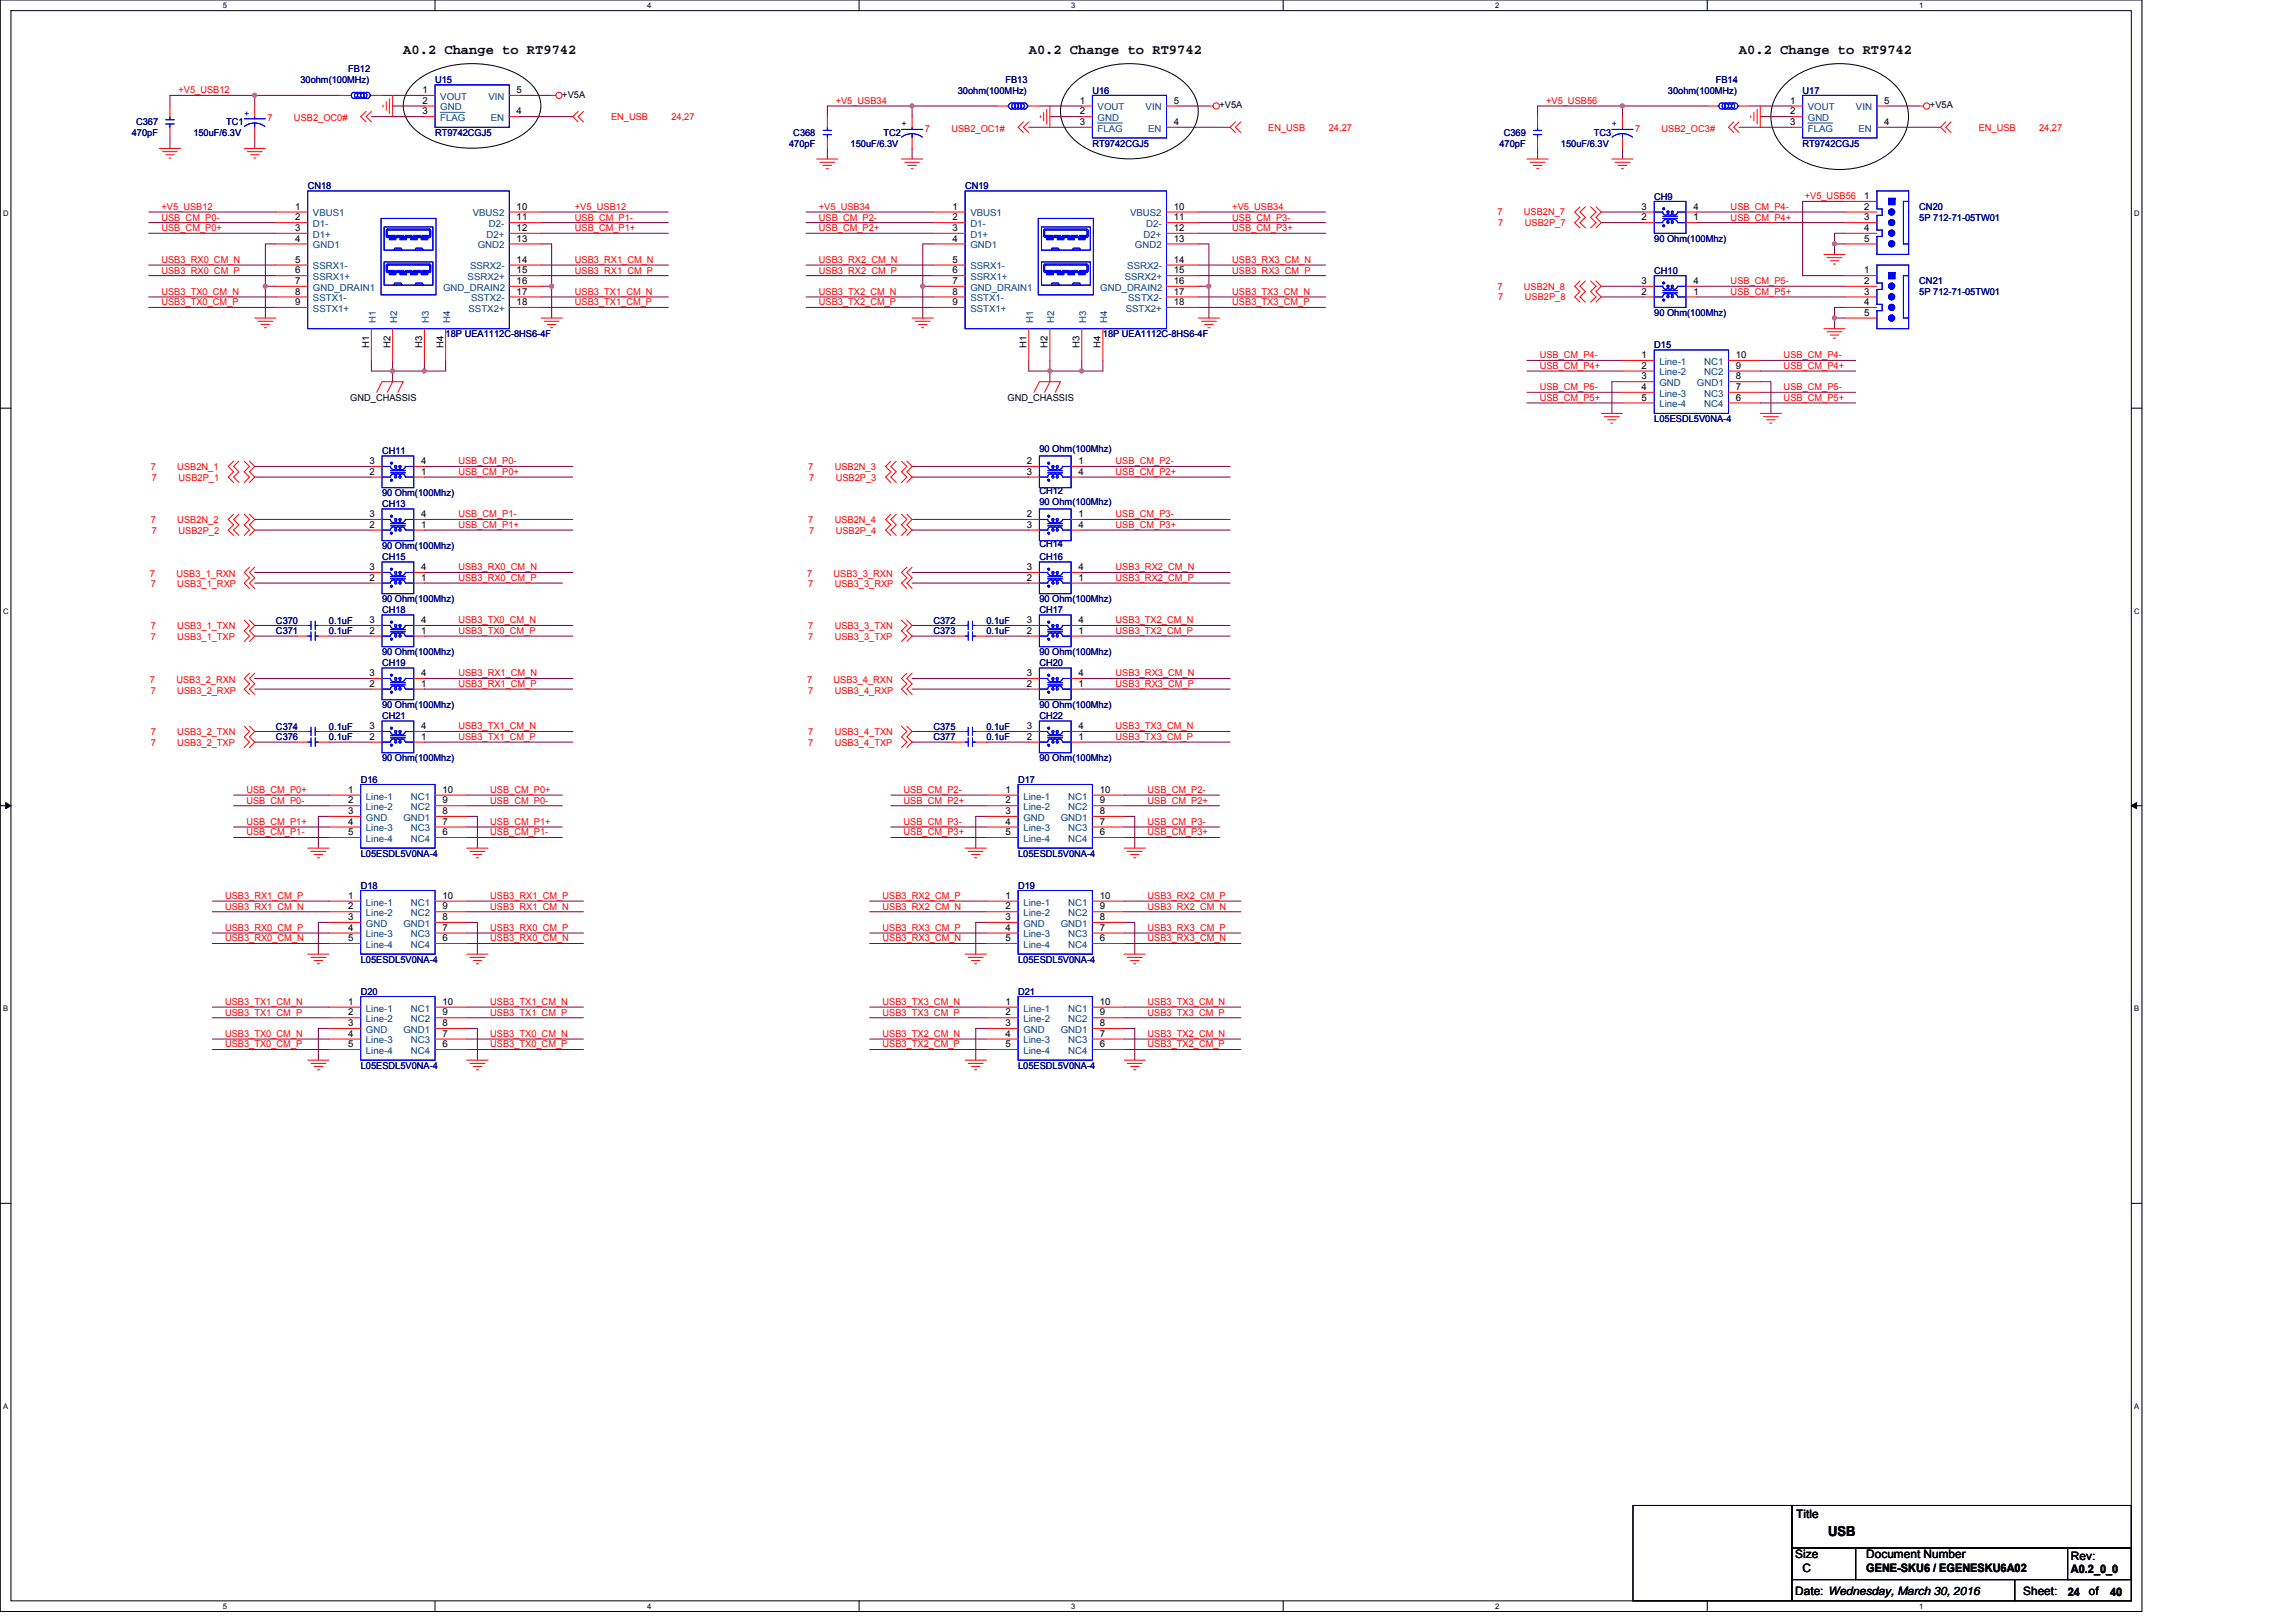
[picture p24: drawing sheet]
<svg xmlns="http://www.w3.org/2000/svg" width="297mm" height="210mm" viewBox="0 0 297 210" stroke-linecap="round" stroke-linejoin="round" font-family="sans-serif">
<defs><g id="words">
<g font-size="1.8">
<text x="52.2" y="6.9">A0.2 Change to RT9742</text>
<text x="133.1" y="6.9">A0.2 Change to RT9742</text>
<text x="225" y="6.9">A0.2 Change to RT9742</text>
<text x="236.5" y="198.8">USB</text>
</g>
<g font-size="1.5">
<text x="232.4" y="196.4">Title</text>
<text x="232.3" y="201.6">Size</text>
<text x="233.2" y="203.4">C</text>
<text x="241.4" y="201.6">Document Number</text>
<text x="241.4" y="203.4">GENE-SKU6 / EGENESKU6A02</text>
<text x="267.9" y="201.9">Rev:</text>
<text x="267.9" y="203.6">A0.2_0_0</text>
<text x="232.3" y="206.4">Date: Wednesday, March 30, 2016</text>
<text x="261.7" y="206.4">Sheet:</text>
<text x="267.5" y="206.4">24</text>
<text x="270.3" y="206.4">of</text>
<text x="273" y="206.4">40</text>
</g>
<g font-size="1.2" fill="#000080">
<text x="38.9" y="10.7">30ohm(100MHz)</text>
<text x="45" y="9.4">FB12</text>
<text x="56.3" y="10.7">U15</text>
<text x="130.1" y="10.7">FB13</text>
<text x="222" y="10.7">FB14</text>
<text x="17.1" y="17.6">470pF</text>
<text x="17.6" y="16.2">C367</text>
<text x="25" y="17.6">150uF/6.3V</text>
<text x="29.2" y="16.2">TC1</text>
<text x="56.3" y="17.6">RT9742CGJ5</text>
<text x="102.6" y="17.6">C368</text>
<text x="114.3" y="17.6">TC2</text>
<text x="123.9" y="12.1">30ohm(100MHz)</text>
<text x="141.3" y="12.1">U16</text>
<text x="194.5" y="17.6">C369</text>
<text x="206.2" y="17.6">TC3</text>
<text x="215.8" y="12.1">30ohm(100MHz)</text>
<text x="233.2" y="12.1">U17</text>
<text x="102.1" y="19">470pF</text>
<text x="110" y="19">150uF/6.3V</text>
<text x="141.3" y="19">RT9742CGJ5</text>
<text x="194" y="19">470pF</text>
<text x="201.9" y="19">150uF/6.3V</text>
<text x="233.2" y="19">RT9742CGJ5</text>
<text x="39.8" y="24.4">CN18</text>
<text x="124.9" y="24.4">CN19</text>
<text x="214" y="25.8">CH9</text>
<text x="248.3" y="27.2">CN20</text>
<text x="248.3" y="28.6">5P 712-71-05TW01</text>
<text x="214" y="35.4">CH10</text>
<text x="214" y="31.3">90 Ohm(100Mhz)</text>
<text x="214" y="40.9">90 Ohm(100Mhz)</text>
<text x="248.3" y="36.8">CN21</text>
<text x="248.3" y="38.2">5P 712-71-05TW01</text>
<text x="57.7" y="43.6">18P UEA1112C-8HS6-4F</text>
<text x="142.7" y="43.6">18P UEA1112C-8HS6-4F</text>
<text x="214" y="45">D15</text>
<text x="49.4" y="58.7">CH11</text>
<text x="134.5" y="58.5">90 Ohm(100Mhz)</text>
<text x="214" y="54.6">L05ESDL5V0NA-4</text>
<text x="49.4" y="64.2">90 Ohm(100Mhz)</text>
<text x="49.4" y="65.6">CH13</text>
<text x="134.5" y="63.9">CH12</text>
<text x="134.5" y="65.3">90 Ohm(100Mhz)</text>
<text x="49.4" y="71.1">90 Ohm(100Mhz)</text>
<text x="134.5" y="70.8">CH14</text>
<text x="49.4" y="72.5">CH15</text>
<text x="49.4" y="77.9">90 Ohm(100Mhz)</text>
<text x="134.5" y="72.5">CH16</text>
<text x="134.5" y="77.9">90 Ohm(100Mhz)</text>
<text x="35.7" y="82">C371</text>
<text x="35.7" y="80.7">C370</text>
<text x="42.6" y="82">0.1uF</text>
<text x="42.6" y="80.7">0.1uF</text>
<text x="49.4" y="79.3">CH18</text>
<text x="120.8" y="80.7">C372</text>
<text x="120.8" y="82">C373</text>
<text x="127.6" y="80.7">0.1uF</text>
<text x="127.6" y="82">0.1uF</text>
<text x="134.5" y="79.3">CH17</text>
<text x="49.4" y="84.8">90 Ohm(100Mhz)</text>
<text x="49.4" y="86.2">CH19</text>
<text x="134.5" y="84.8">90 Ohm(100Mhz)</text>
<text x="134.5" y="86.2">CH20</text>
<text x="35.7" y="94.4">C374</text>
<text x="35.7" y="95.8">C376</text>
<text x="42.6" y="94.4">0.1uF</text>
<text x="42.6" y="95.8">0.1uF</text>
<text x="49.4" y="91.7">90 Ohm(100Mhz)</text>
<text x="49.4" y="93">CH21</text>
<text x="120.8" y="94.4">C375</text>
<text x="120.8" y="95.8">C377</text>
<text x="127.6" y="94.4">0.1uF</text>
<text x="127.6" y="95.8">0.1uF</text>
<text x="134.5" y="91.7">90 Ohm(100Mhz)</text>
<text x="134.5" y="93">CH22</text>
<text x="46.7" y="101.3">D16</text>
<text x="49.4" y="98.5">90 Ohm(100Mhz)</text>
<text x="131.7" y="101.3">D17</text>
<text x="134.5" y="98.5">90 Ohm(100Mhz)</text>
<text x="46.7" y="110.8">L05ESDL5V0NA-4</text>
<text x="131.7" y="110.8">L05ESDL5V0NA-4</text>
<text x="46.7" y="115">D18</text>
<text x="131.7" y="115">D19</text>
<text x="46.7" y="124.6">L05ESDL5V0NA-4</text>
<text x="131.7" y="124.6">L05ESDL5V0NA-4</text>
<text x="46.7" y="128.7">D20</text>
<text x="131.7" y="128.7">D21</text>
<text x="46.7" y="138.3">L05ESDL5V0NA-4</text>
<text x="131.7" y="138.3">L05ESDL5V0NA-4</text>
</g>
<g font-size="1.2" fill="#f00">
<text x="23.1" y="12.1">+V5_USB12</text>
<text x="34.6" y="15.7">7</text>
<text x="38" y="15.7">USB2_OC0#</text>
<text x="79.1" y="15.5">EN_USB</text>
<text x="86.9" y="15.5">24,27</text>
<text x="108.1" y="13.4">+V5_USB34</text>
<text x="119.7" y="17">7</text>
<text x="123.1" y="17">USB2_OC1#</text>
<text x="164.1" y="16.9">EN_USB</text>
<text x="171.9" y="16.9">24,27</text>
<text x="200" y="13.4">+V5_USB56</text>
<text x="211.5" y="17">7</text>
<text x="215" y="17">USB2_OC3#</text>
<text x="256" y="16.9">EN_USB</text>
<text x="263.8" y="16.9">24,27</text>
<text x="20.9" y="27.2">+V5_USB12</text>
<text x="20.9" y="28.5">USB_CM_P0-</text>
<text x="20.9" y="29.9">USB_CM_P0+</text>
<text x="74.4" y="27.2">+V5_USB12</text>
<text x="74.4" y="29.9">USB_CM_P1+</text>
<text x="74.4" y="28.5">USB_CM_P1-</text>
<text x="105.9" y="27.2">+V5_USB34</text>
<text x="105.9" y="28.5">USB_CM_P2-</text>
<text x="105.9" y="29.9">USB_CM_P2+</text>
<text x="159.4" y="27.2">+V5_USB34</text>
<text x="159.4" y="29.9">USB_CM_P3+</text>
<text x="159.4" y="28.5">USB_CM_P3-</text>
<text x="193.7" y="27.9">7</text>
<text x="193.8" y="29.3">7</text>
<text x="197.1" y="27.9">USB2N_7</text>
<text x="197.3" y="29.3">USB2P_7</text>
<text x="223.9" y="28.5">USB_CM_P4+</text>
<text x="223.9" y="27.2">USB_CM_P4-</text>
<text x="233.5" y="25.8">+V5_USB56</text>
<text x="20.9" y="35.4">USB3_RX0_CM_P</text>
<text x="20.9" y="34">USB3_RX0_CM_N</text>
<text x="74.4" y="35.4">USB3_RX1_CM_P</text>
<text x="74.4" y="34">USB3_RX1_CM_N</text>
<text x="105.9" y="35.4">USB3_RX2_CM_P</text>
<text x="105.9" y="34">USB3_RX2_CM_N</text>
<text x="159.4" y="35.4">USB3_RX3_CM_P</text>
<text x="159.4" y="34">USB3_RX3_CM_N</text>
<text x="20.9" y="39.5">USB3_TX0_CM_P</text>
<text x="20.9" y="38.1">USB3_TX0_CM_N</text>
<text x="74.4" y="39.5">USB3_TX1_CM_P</text>
<text x="74.4" y="38.1">USB3_TX1_CM_N</text>
<text x="105.9" y="39.5">USB3_TX2_CM_P</text>
<text x="105.9" y="38.1">USB3_TX2_CM_N</text>
<text x="159.4" y="39.5">USB3_TX3_CM_P</text>
<text x="159.4" y="38.1">USB3_TX3_CM_N</text>
<text x="193.7" y="37.5">7</text>
<text x="193.8" y="38.8">7</text>
<text x="197.1" y="37.5">USB2N_8</text>
<text x="197.3" y="38.8">USB2P_8</text>
<text x="223.9" y="38.1">USB_CM_P5+</text>
<text x="223.9" y="36.8">USB_CM_P5-</text>
<text x="199.2" y="47.7">USB_CM_P4+</text>
<text x="199.2" y="46.4">USB_CM_P4-</text>
<text x="230.8" y="46.4">USB_CM_P4-</text>
<text x="230.8" y="47.7">USB_CM_P4+</text>
<text x="199.2" y="51.9">USB_CM_P5+</text>
<text x="199.2" y="50.5">USB_CM_P5-</text>
<text x="230.8" y="51.9">USB_CM_P5+</text>
<text x="230.8" y="50.5">USB_CM_P5-</text>
<text x="19.5" y="60.8">7</text>
<text x="19.7" y="62.2">7</text>
<text x="22.9" y="60.8">USB2N_1</text>
<text x="23.1" y="62.2">USB2P_1</text>
<text x="59.3" y="60.1">USB_CM_P0-</text>
<text x="59.3" y="61.4">USB_CM_P0+</text>
<text x="104.6" y="60.8">7</text>
<text x="104.7" y="62.2">7</text>
<text x="108" y="60.8">USB2N_3</text>
<text x="108.1" y="62.2">USB2P_3</text>
<text x="144.3" y="60.1">USB_CM_P2-</text>
<text x="144.3" y="61.4">USB_CM_P2+</text>
<text x="19.5" y="67.6">7</text>
<text x="19.7" y="69">7</text>
<text x="22.9" y="67.6">USB2N_2</text>
<text x="23.1" y="69">USB2P_2</text>
<text x="59.3" y="68.3">USB_CM_P1+</text>
<text x="59.3" y="66.9">USB_CM_P1-</text>
<text x="104.6" y="67.6">7</text>
<text x="104.7" y="69">7</text>
<text x="108" y="67.6">USB2N_4</text>
<text x="108.1" y="69">USB2P_4</text>
<text x="144.3" y="68.3">USB_CM_P3+</text>
<text x="144.3" y="66.9">USB_CM_P3-</text>
<text x="19.4" y="74.6">7</text>
<text x="19.5" y="76">7</text>
<text x="22.8" y="74.6">USB3_1_RXN</text>
<text x="22.9" y="76">USB3_1_RXP</text>
<text x="59.3" y="73.8">USB3_RX0_CM_N</text>
<text x="59.3" y="75.2">USB3_RX0_CM_P</text>
<text x="104.4" y="74.6">7</text>
<text x="104.6" y="76">7</text>
<text x="107.8" y="74.6">USB3_3_RXN</text>
<text x="108" y="76">USB3_3_RXP</text>
<text x="144.3" y="73.8">USB3_RX2_CM_N</text>
<text x="144.3" y="75.2">USB3_RX2_CM_P</text>
<text x="19.5" y="81.4">7</text>
<text x="19.5" y="82.7">7</text>
<text x="22.9" y="81.4">USB3_1_TXN</text>
<text x="22.9" y="82.7">USB3_1_TXP</text>
<text x="59.3" y="80.6">USB3_TX0_CM_N</text>
<text x="59.3" y="82">USB3_TX0_CM_P</text>
<text x="104.6" y="81.4">7</text>
<text x="104.6" y="82.7">7</text>
<text x="108" y="81.4">USB3_3_TXN</text>
<text x="108" y="82.7">USB3_3_TXP</text>
<text x="144.3" y="80.6">USB3_TX2_CM_N</text>
<text x="144.3" y="82">USB3_TX2_CM_P</text>
<text x="19.4" y="88.3">7</text>
<text x="19.5" y="89.7">7</text>
<text x="22.8" y="88.3">USB3_2_RXN</text>
<text x="22.9" y="89.7">USB3_2_RXP</text>
<text x="59.3" y="87.5">USB3_RX1_CM_N</text>
<text x="59.3" y="88.9">USB3_RX1_CM_P</text>
<text x="104.4" y="88.3">7</text>
<text x="104.6" y="89.7">7</text>
<text x="107.8" y="88.3">USB3_4_RXN</text>
<text x="108" y="89.7">USB3_4_RXP</text>
<text x="144.3" y="87.5">USB3_RX3_CM_N</text>
<text x="144.3" y="88.9">USB3_RX3_CM_P</text>
<text x="19.5" y="95.1">7</text>
<text x="22.9" y="95.1">USB3_2_TXN</text>
<text x="59.3" y="95.7">USB3_TX1_CM_P</text>
<text x="59.3" y="94.4">USB3_TX1_CM_N</text>
<text x="104.6" y="95.1">7</text>
<text x="108" y="95.1">USB3_4_TXN</text>
<text x="144.3" y="95.7">USB3_TX3_CM_P</text>
<text x="144.3" y="94.4">USB3_TX3_CM_N</text>
<text x="19.5" y="96.5">7</text>
<text x="22.9" y="96.5">USB3_2_TXP</text>
<text x="104.6" y="96.5">7</text>
<text x="108" y="96.5">USB3_4_TXP</text>
<text x="31.9" y="104">USB_CM_P0-</text>
<text x="31.9" y="102.6">USB_CM_P0+</text>
<text x="31.9" y="106.7">USB_CM_P1+</text>
<text x="63.4" y="106.7">USB_CM_P1+</text>
<text x="63.4" y="104">USB_CM_P0-</text>
<text x="63.4" y="102.6">USB_CM_P0+</text>
<text x="116.9" y="104">USB_CM_P2+</text>
<text x="116.9" y="102.6">USB_CM_P2-</text>
<text x="116.9" y="106.7">USB_CM_P3-</text>
<text x="148.5" y="106.7">USB_CM_P3-</text>
<text x="148.5" y="104">USB_CM_P2+</text>
<text x="148.5" y="102.6">USB_CM_P2-</text>
<text x="31.9" y="108.1">USB_CM_P1-</text>
<text x="63.4" y="108.1">USB_CM_P1-</text>
<text x="116.9" y="108.1">USB_CM_P3+</text>
<text x="148.5" y="108.1">USB_CM_P3+</text>
<text x="29.1" y="117.7">USB3_RX1_CM_N</text>
<text x="29.1" y="116.3">USB3_RX1_CM_P</text>
<text x="63.4" y="117.7">USB3_RX1_CM_N</text>
<text x="63.4" y="116.3">USB3_RX1_CM_P</text>
<text x="114.2" y="117.7">USB3_RX2_CM_N</text>
<text x="114.2" y="116.3">USB3_RX2_CM_P</text>
<text x="148.5" y="117.7">USB3_RX2_CM_N</text>
<text x="148.5" y="116.3">USB3_RX2_CM_P</text>
<text x="29.1" y="121.8">USB3_RX0_CM_N</text>
<text x="29.1" y="120.4">USB3_RX0_CM_P</text>
<text x="63.4" y="121.8">USB3_RX0_CM_N</text>
<text x="63.4" y="120.4">USB3_RX0_CM_P</text>
<text x="114.2" y="121.8">USB3_RX3_CM_N</text>
<text x="114.2" y="120.4">USB3_RX3_CM_P</text>
<text x="148.5" y="121.8">USB3_RX3_CM_N</text>
<text x="148.5" y="120.4">USB3_RX3_CM_P</text>
<text x="29.1" y="130">USB3_TX1_CM_N</text>
<text x="29.1" y="131.4">USB3_TX1_CM_P</text>
<text x="63.4" y="130">USB3_TX1_CM_N</text>
<text x="63.4" y="131.4">USB3_TX1_CM_P</text>
<text x="114.2" y="130">USB3_TX3_CM_N</text>
<text x="114.2" y="131.4">USB3_TX3_CM_P</text>
<text x="148.5" y="130">USB3_TX3_CM_N</text>
<text x="148.5" y="131.4">USB3_TX3_CM_P</text>
<text x="29.1" y="134.2">USB3_TX0_CM_N</text>
<text x="29.1" y="135.5">USB3_TX0_CM_P</text>
<text x="63.4" y="134.2">USB3_TX0_CM_N</text>
<text x="63.4" y="135.5">USB3_TX0_CM_P</text>
<text x="114.2" y="134.2">USB3_TX2_CM_N</text>
<text x="114.2" y="135.5">USB3_TX2_CM_P</text>
<text x="148.5" y="134.2">USB3_TX2_CM_N</text>
<text x="148.5" y="135.5">USB3_TX2_CM_P</text>
</g>
<g font-size="1.2" fill="#00f">
<text x="31.6" y="15">+</text>
<text x="116.6" y="16.3">+</text>
<text x="208.5" y="16.3">+</text>
</g>
<g font-size="1.2">
<text x="54.6" y="14.8">3</text>
<text x="54.6" y="13.4">2</text>
<text x="54.6" y="12">1</text>
<text x="66.8" y="14.8">4</text>
<text x="66.8" y="12">5</text>
<text x="72.7" y="12.7">+V5A</text>
<text x="139.7" y="16.2">3</text>
<text x="139.7" y="14.8">2</text>
<text x="139.7" y="13.4">1</text>
<text x="151.9" y="16.2">4</text>
<text x="151.9" y="13.4">5</text>
<text x="157.8" y="14">+V5A</text>
<text x="231.6" y="16.2">3</text>
<text x="231.6" y="14.8">2</text>
<text x="231.6" y="13.4">1</text>
<text x="243.8" y="16.2">4</text>
<text x="243.8" y="13.4">5</text>
<text x="249.7" y="14">+V5A</text>
<text x="38.2" y="27.1">1</text>
<text x="38.2" y="28.5">2</text>
<text x="38.2" y="29.9">3</text>
<text x="66.8" y="28.5">11</text>
<text x="66.8" y="27.1">10</text>
<text x="66.8" y="29.9">12</text>
<text x="123.2" y="27.1">1</text>
<text x="123.2" y="28.5">2</text>
<text x="123.2" y="29.9">3</text>
<text x="151.9" y="27.1">10</text>
<text x="151.9" y="29.9">12</text>
<text x="151.9" y="28.5">11</text>
<text x="212.4" y="28.5">2</text>
<text x="212.4" y="27.1">3</text>
<text x="219.1" y="27.1">4</text>
<text x="219.1" y="28.5">1</text>
<text x="241.2" y="25.8">1</text>
<text x="241.2" y="27.1">2</text>
<text x="241.2" y="28.5">3</text>
<text x="241.2" y="29.9">4</text>
<text x="38.2" y="31.3">4</text>
<text x="38.2" y="34">5</text>
<text x="38.2" y="35.4">6</text>
<text x="66.8" y="35.4">15</text>
<text x="66.8" y="31.3">13</text>
<text x="66.8" y="34">14</text>
<text x="123.2" y="31.3">4</text>
<text x="123.2" y="34">5</text>
<text x="123.2" y="35.4">6</text>
<text x="151.9" y="34">14</text>
<text x="151.9" y="31.3">13</text>
<text x="151.9" y="35.4">15</text>
<text x="241.2" y="31.3">5</text>
<text x="241.2" y="35.4">1</text>
<text x="38.2" y="36.7">7</text>
<text x="38.2" y="38.1">8</text>
<text x="38.2" y="39.5">9</text>
<text x="66.8" y="39.5">18</text>
<text x="66.8" y="36.7">16</text>
<text x="66.8" y="38.1">17</text>
<text x="123.2" y="36.7">7</text>
<text x="123.2" y="38.1">8</text>
<text x="123.2" y="39.5">9</text>
<text x="151.9" y="39.5">18</text>
<text x="151.9" y="36.7">16</text>
<text x="151.9" y="38.1">17</text>
<text x="212.4" y="38.1">2</text>
<text x="212.4" y="36.7">3</text>
<text x="219.1" y="36.7">4</text>
<text x="219.1" y="38.1">1</text>
<text x="241.2" y="36.7">2</text>
<text x="241.2" y="38.1">3</text>
<text x="241.2" y="39.5">4</text>
<text x="241.2" y="40.9">5</text>
<text x="47.7" y="45.1" transform="rotate(-90 47.7 45.1)">H1</text>
<text x="50.5" y="45.1" transform="rotate(-90 50.5 45.1)">H2</text>
<text x="54.6" y="45.1" transform="rotate(-90 54.6 45.1)">H3</text>
<text x="57.4" y="45.1" transform="rotate(-90 57.4 45.1)">H4</text>
<text x="132.8" y="45.1" transform="rotate(-90 132.8 45.1)">H1</text>
<text x="135.5" y="45.1" transform="rotate(-90 135.5 45.1)">H2</text>
<text x="139.7" y="45.1" transform="rotate(-90 139.7 45.1)">H3</text>
<text x="142.4" y="45.1" transform="rotate(-90 142.4 45.1)">H4</text>
<text x="212.4" y="46.3">1</text>
<text x="212.4" y="47.7">2</text>
<text x="224.6" y="47.7">9</text>
<text x="224.6" y="46.3">10</text>
<text x="45.3" y="51.9">GND_CHASSIS</text>
<text x="130.3" y="51.9">GND_CHASSIS</text>
<text x="212.4" y="49.1">3</text>
<text x="212.4" y="50.5">4</text>
<text x="212.4" y="51.8">5</text>
<text x="224.6" y="50.5">7</text>
<text x="224.6" y="51.8">6</text>
<text x="224.6" y="49.1">8</text>
<text x="47.8" y="61.4">2</text>
<text x="47.8" y="60">3</text>
<text x="54.5" y="60">4</text>
<text x="54.5" y="61.4">1</text>
<text x="132.8" y="60">2</text>
<text x="132.8" y="61.4">3</text>
<text x="139.5" y="61.4">4</text>
<text x="139.5" y="60">1</text>
<text x="47.8" y="68.3">2</text>
<text x="47.8" y="66.9">3</text>
<text x="54.5" y="66.9">4</text>
<text x="54.5" y="68.3">1</text>
<text x="132.8" y="66.9">2</text>
<text x="132.8" y="68.3">3</text>
<text x="139.5" y="68.3">4</text>
<text x="139.5" y="66.9">1</text>
<text x="47.8" y="75.1">2</text>
<text x="47.8" y="73.8">3</text>
<text x="54.5" y="73.8">4</text>
<text x="54.5" y="75.1">1</text>
<text x="132.8" y="75.1">2</text>
<text x="132.8" y="73.8">3</text>
<text x="139.5" y="73.8">4</text>
<text x="139.5" y="75.1">1</text>
<text x="47.8" y="82">2</text>
<text x="47.8" y="80.6">3</text>
<text x="54.5" y="80.6">4</text>
<text x="54.5" y="82">1</text>
<text x="132.8" y="82">2</text>
<text x="132.8" y="80.6">3</text>
<text x="139.5" y="80.6">4</text>
<text x="139.5" y="82">1</text>
<text x="47.8" y="88.9">2</text>
<text x="47.8" y="87.5">3</text>
<text x="54.5" y="87.5">4</text>
<text x="54.5" y="88.9">1</text>
<text x="132.8" y="88.9">2</text>
<text x="132.8" y="87.5">3</text>
<text x="139.5" y="87.5">4</text>
<text x="139.5" y="88.9">1</text>
<text x="47.8" y="95.7">2</text>
<text x="47.8" y="94.3">3</text>
<text x="54.5" y="94.3">4</text>
<text x="54.5" y="95.7">1</text>
<text x="132.8" y="95.7">2</text>
<text x="132.8" y="94.3">3</text>
<text x="139.5" y="94.3">4</text>
<text x="139.5" y="95.7">1</text>
<text x="45" y="102.6">1</text>
<text x="45" y="103.9">2</text>
<text x="45" y="105.3">3</text>
<text x="45" y="106.7">4</text>
<text x="57.2" y="103.9">9</text>
<text x="57.2" y="106.7">7</text>
<text x="57.2" y="102.6">10</text>
<text x="57.2" y="105.3">8</text>
<text x="130.1" y="102.6">1</text>
<text x="130.1" y="103.9">2</text>
<text x="130.1" y="105.3">3</text>
<text x="130.1" y="106.7">4</text>
<text x="142.3" y="103.9">9</text>
<text x="142.3" y="106.7">7</text>
<text x="142.3" y="102.6">10</text>
<text x="142.3" y="105.3">8</text>
<text x="45" y="108.1">5</text>
<text x="57.2" y="108.1">6</text>
<text x="130.1" y="108.1">5</text>
<text x="142.3" y="108.1">6</text>
<text x="45" y="116.3">1</text>
<text x="45" y="117.7">2</text>
<text x="45" y="119">3</text>
<text x="57.2" y="117.7">9</text>
<text x="57.2" y="116.3">10</text>
<text x="57.2" y="119">8</text>
<text x="130.1" y="116.3">1</text>
<text x="130.1" y="117.7">2</text>
<text x="130.1" y="119">3</text>
<text x="142.3" y="117.7">9</text>
<text x="142.3" y="116.3">10</text>
<text x="142.3" y="119">8</text>
<text x="45" y="120.4">4</text>
<text x="45" y="121.8">5</text>
<text x="57.2" y="120.4">7</text>
<text x="57.2" y="121.8">6</text>
<text x="130.1" y="120.4">4</text>
<text x="130.1" y="121.8">5</text>
<text x="142.3" y="120.4">7</text>
<text x="142.3" y="121.8">6</text>
<text x="45" y="130">1</text>
<text x="45" y="131.4">2</text>
<text x="57.2" y="131.4">9</text>
<text x="57.2" y="130">10</text>
<text x="130.1" y="130">1</text>
<text x="130.1" y="131.4">2</text>
<text x="142.3" y="131.4">9</text>
<text x="142.3" y="130">10</text>
<text x="45" y="132.8">3</text>
<text x="45" y="134.1">4</text>
<text x="45" y="135.5">5</text>
<text x="57.2" y="134.1">7</text>
<text x="57.2" y="135.5">6</text>
<text x="57.2" y="132.8">8</text>
<text x="130.1" y="132.8">3</text>
<text x="130.1" y="134.1">4</text>
<text x="130.1" y="135.5">5</text>
<text x="142.3" y="134.1">7</text>
<text x="142.3" y="135.5">6</text>
<text x="142.3" y="132.8">8</text>
</g>
<g font-size="1.2" fill="#004080">
<text x="57" y="15.7">FLAG</text>
<text x="57" y="14.3">GND</text>
<text x="57" y="12.9">VOUT</text>
<text x="63.2" y="12.9">VIN</text>
<text x="63.5" y="15.7">EN</text>
<text x="142" y="17">FLAG</text>
<text x="142" y="15.7">GND</text>
<text x="142" y="14.3">VOUT</text>
<text x="148.2" y="14.3">VIN</text>
<text x="148.5" y="17">EN</text>
<text x="233.9" y="17">FLAG</text>
<text x="233.9" y="15.7">GND</text>
<text x="233.9" y="14.3">VOUT</text>
<text x="240.1" y="14.3">VIN</text>
<text x="240.4" y="17">EN</text>
<text x="40.5" y="28">VBUS1</text>
<text x="40.5" y="29.4">D1-</text>
<text x="61.2" y="28">VBUS2</text>
<text x="63.2" y="29.4">D2-</text>
<text x="125.5" y="28">VBUS1</text>
<text x="125.5" y="29.4">D1-</text>
<text x="146.2" y="28">VBUS2</text>
<text x="148.3" y="29.4">D2-</text>
<text x="40.5" y="30.8">D1+</text>
<text x="40.5" y="32.1">GND1</text>
<text x="40.5" y="34.9">SSRX1-</text>
<text x="60.8" y="34.9">SSRX2-</text>
<text x="61.8" y="32.1">GND2</text>
<text x="62.9" y="30.8">D2+</text>
<text x="125.5" y="30.8">D1+</text>
<text x="125.5" y="32.1">GND1</text>
<text x="125.5" y="34.9">SSRX1-</text>
<text x="145.8" y="34.9">SSRX2-</text>
<text x="146.8" y="32.1">GND2</text>
<text x="148" y="30.8">D2+</text>
<text x="40.5" y="36.2">SSRX1+</text>
<text x="40.5" y="37.6">GND_DRAIN1</text>
<text x="40.5" y="39">SSTX1-</text>
<text x="40.5" y="40.3">SSTX1+</text>
<text x="48.6" y="41.8" transform="rotate(-90 48.6 41.8)">H1</text>
<text x="51.4" y="41.8" transform="rotate(-90 51.4 41.8)">H2</text>
<text x="55.5" y="41.8" transform="rotate(-90 55.5 41.8)">H3</text>
<text x="57.3" y="37.6">GND_DRAIN2</text>
<text x="58.2" y="41.8" transform="rotate(-90 58.2 41.8)">H4</text>
<text x="60.5" y="36.2">SSRX2+</text>
<text x="60.6" y="40.3">SSTX2+</text>
<text x="60.9" y="39">SSTX2-</text>
<text x="125.5" y="36.2">SSRX1+</text>
<text x="125.5" y="37.6">GND_DRAIN1</text>
<text x="125.5" y="39">SSTX1-</text>
<text x="125.5" y="40.3">SSTX1+</text>
<text x="133.7" y="41.8" transform="rotate(-90 133.7 41.8)">H1</text>
<text x="136.4" y="41.8" transform="rotate(-90 136.4 41.8)">H2</text>
<text x="140.5" y="41.8" transform="rotate(-90 140.5 41.8)">H3</text>
<text x="142.3" y="37.6">GND_DRAIN2</text>
<text x="143.3" y="41.8" transform="rotate(-90 143.3 41.8)">H4</text>
<text x="145.5" y="36.2">SSRX2+</text>
<text x="145.6" y="40.3">SSTX2+</text>
<text x="146" y="39">SSTX2-</text>
<text x="214.7" y="47.2">Line-1</text>
<text x="220.5" y="47.2">NC1</text>
<text x="214.7" y="48.6">Line-2</text>
<text x="214.7" y="50">GND</text>
<text x="214.7" y="51.3">Line-3</text>
<text x="214.7" y="52.7">Line-4</text>
<text x="219.5" y="50">GND1</text>
<text x="220.5" y="48.6">NC2</text>
<text x="220.5" y="51.3">NC3</text>
<text x="220.5" y="52.7">NC4</text>
<text x="47.3" y="103.4">Line-1</text>
<text x="47.3" y="104.8">Line-2</text>
<text x="47.3" y="106.2">GND</text>
<text x="47.3" y="107.6">Line-3</text>
<text x="52.2" y="106.2">GND1</text>
<text x="53.1" y="104.8">NC2</text>
<text x="53.1" y="107.6">NC3</text>
<text x="53.1" y="103.4">NC1</text>
<text x="132.4" y="103.4">Line-1</text>
<text x="132.4" y="104.8">Line-2</text>
<text x="132.4" y="106.2">GND</text>
<text x="132.4" y="107.6">Line-3</text>
<text x="137.2" y="106.2">GND1</text>
<text x="138.2" y="104.8">NC2</text>
<text x="138.2" y="107.6">NC3</text>
<text x="138.2" y="103.4">NC1</text>
<text x="47.3" y="108.9">Line-4</text>
<text x="53.1" y="108.9">NC4</text>
<text x="132.4" y="108.9">Line-4</text>
<text x="138.2" y="108.9">NC4</text>
<text x="47.3" y="117.2">Line-1</text>
<text x="47.3" y="118.5">Line-2</text>
<text x="47.3" y="119.9">GND</text>
<text x="52.2" y="119.9">GND1</text>
<text x="53.1" y="118.5">NC2</text>
<text x="53.1" y="117.2">NC1</text>
<text x="132.4" y="117.2">Line-1</text>
<text x="132.4" y="118.5">Line-2</text>
<text x="132.4" y="119.9">GND</text>
<text x="137.2" y="119.9">GND1</text>
<text x="138.2" y="118.5">NC2</text>
<text x="138.2" y="117.2">NC1</text>
<text x="47.3" y="121.3">Line-3</text>
<text x="47.3" y="122.6">Line-4</text>
<text x="53.1" y="121.3">NC3</text>
<text x="53.1" y="122.6">NC4</text>
<text x="132.4" y="121.3">Line-3</text>
<text x="132.4" y="122.6">Line-4</text>
<text x="138.2" y="121.3">NC3</text>
<text x="138.2" y="122.6">NC4</text>
<text x="47.3" y="130.9">Line-1</text>
<text x="53.1" y="130.9">NC1</text>
<text x="132.4" y="130.9">Line-1</text>
<text x="138.2" y="130.9">NC1</text>
<text x="47.3" y="132.2">Line-2</text>
<text x="47.3" y="133.6">GND</text>
<text x="47.3" y="135">Line-3</text>
<text x="47.3" y="136.4">Line-4</text>
<text x="52.2" y="133.6">GND1</text>
<text x="53.1" y="132.2">NC2</text>
<text x="53.1" y="135">NC3</text>
<text x="53.1" y="136.4">NC4</text>
<text x="132.4" y="132.2">Line-2</text>
<text x="132.4" y="133.6">GND</text>
<text x="132.4" y="135">Line-3</text>
<text x="132.4" y="136.4">Line-4</text>
<text x="137.2" y="133.6">GND1</text>
<text x="138.2" y="132.2">NC2</text>
<text x="138.2" y="135">NC3</text>
<text x="138.2" y="136.4">NC4</text>
</g>
<g font-size="1">
<text x="28.8" y="1">5</text>
<text x="83.7" y="1">4</text>
<text x="138.6" y="1">3</text>
<text x="193.4" y="1">2</text>
<text x="248.3" y="1">1</text>
<text x=".4" y="28">D</text>
<text x="276.1" y="28">D</text>
<text x=".4" y="79.4">C</text>
<text x="276.1" y="79.4">C</text>
<text x=".4" y="130.9">B</text>
<text x="276.1" y="130.9">B</text>
<text x=".4" y="182.3">A</text>
<text x="276.1" y="182.3">A</text>
<text x="28.8" y="208.2">5</text>
<text x="83.7" y="208.2">4</text>
<text x="138.6" y="208.2">3</text>
<text x="193.4" y="208.2">2</text>
<text x="248.3" y="208.2">1</text>
</g>
</g></defs>
<path d="M0 0h277.1v208.5h-277.1zM1.4 1.4h274.3v205.7h-274.3z" fill="none" stroke="#000" stroke-width=".13"/>
<g fill="#fff">
<path d="M28.8 .1h.6v1.1h-.6z"/>
<path d="M28.8 207.3h.6v1.1h-.6z"/>
</g>
<path d="M56.3 0v1.4M56.3 207.1v1.4" fill="none" stroke="#000" stroke-width=".13"/>
<g fill="#fff">
<path d="M83.7 .1h.6v1.1h-.6z"/>
<path d="M83.7 207.3h.6v1.1h-.6z"/>
</g>
<path d="M111.1 0v1.4M111.1 207.1v1.4" fill="none" stroke="#000" stroke-width=".13"/>
<g fill="#fff">
<path d="M138.6 .1h.5v1.1h-.5z"/>
<path d="M138.6 207.3h.5v1.1h-.5z"/>
</g>
<path d="M166 0v1.4M166 207.1v1.4" fill="none" stroke="#000" stroke-width=".13"/>
<g fill="#fff">
<path d="M193.4 .1h.6v1.1h-.6z"/>
<path d="M193.4 207.3h.6v1.1h-.6z"/>
</g>
<path d="M220.9 0v1.4M220.9 207.1v1.4" fill="none" stroke="#000" stroke-width=".13"/>
<g fill="#fff">
<path d="M248.3 .1h.6v1.1h-.6z"/>
<path d="M248.3 207.3h.6v1.1h-.6z"/>
<path d="M.4 27.1h.7v1.1h-.7z"/>
<path d="M276.1 27.1h.7v1.1h-.7z"/>
<path d="M.4 78.5h.7v1.1h-.7z"/>
<path d="M276.1 78.5h.7v1.1h-.7z"/>
</g>
<path d="M0 52.8h1.4M275.7 52.8h1.4" fill="none" stroke="#000" stroke-width=".13"/>
<g fill="#fff">
<path d="M.4 130h.7v1.1h-.7z"/>
<path d="M276.1 130h.7v1.1h-.7z"/>
</g>
<path d="M0 104.2h1.4M275.7 104.2h1.4" fill="none" stroke="#000" stroke-width=".13"/>
<path d="M.7 103.8l.7 .4-.7 .4zM275.7 104.2l.7-.4v.8z" fill="#000" stroke="#000" stroke-width=".13"/>
<g fill="#fff">
<path d="M.4 181.4h.7v1.1h-.7z"/>
<path d="M276.1 181.4h.7v1.1h-.7z"/>
</g>
<path d="M53.6 10.7a11.6 11.6 0 0 1 8.8-2.4 10.5 10.5 0 0 1 6.1 2.4 3.8 3.8 0 0 1 0 6 11.7 11.7 0 0 1-8.8 2.4 9.8 9.8 0 0 1-6.7-3.1 3.7 3.7 0 0 1 .6-5.3zM138.6 11a11 11 0 0 1 10.1-2.5 8.7 8.7 0 0 1 5.5 3.3 4.7 4.7 0 0 1-1.4 6.6 11.7 11.7 0 0 1-13.4 0 4.8 4.8 0 0 1-.8-7.4zM231 10.9a10.7 10.7 0 0 1 14 0 5.6 5.6 0 0 1 0 8.4 10.6 10.6 0 0 1-14 0 5.7 5.7 0 0 1 0-8.4zM0 155.7h1.4M275.7 155.7h1.4M211.3 194.8h20.5v12.3h-20.5zM231.8 194.8h43.9v5.5h-43.9zM231.8 200.3h8.3v4.1h-8.3zM231.8 204.4h28.8v2.7h-28.8zM240.1 200.3h35.6v4.1h-35.6zM260.6 204.4h15.1v2.7h-15.1zM267.5 200.3h8.2v4.1h-8.2z" fill="none" stroke="#000" stroke-width=".13"/>
<g fill="none" stroke="#800040" stroke-width=".13">
<path d="M22 17.8v1.4M33 12.3h10.9M33 12.3h-11v1.4M33 12.3v1.4M33 17.8v1.4M48 15.1h6.9M49.4 12.3h5.5M50.8 13.7h4.1M67.2 12.3h4.2M67.2 15.1h6.9M107 19.2v1.4M118 13.7v1.4"/>
<path d="M118 13.7h11M118 13.7h-11v1.4M118 19.2v1.4M133.1 16.5h6.9M134.5 13.7h5.5M135.8 15.1h4.2M152.3 16.5h6.8M152.3 13.7h4.1M198.9 19.2v1.4M209.9 13.7h-11v1.4M209.9 13.7v1.4M209.9 19.2v1.4"/>
<path d="M209.9 13.7h11M225 16.5h6.8M226.4 13.7h5.4M227.7 15.1h4.1M244.2 16.5h6.9M244.2 13.7h4.1M19.2 27.4h16.5M19.2 28.8h16.5M19.2 30.2h16.5M19.2 35.7h16.5M19.2 34.3h16.5M19.2 39.8h16.5"/>
<path d="M19.2 38.4h16.5M34.3 37v4.1M34.3 37h1.4M35.7 31.6h-1.4v5.4M70 27.4h16.5M70 39.8h16.5M70 38.4h16.5M70 35.7h16.5M70 34.3h16.5M70 30.2h16.5M70 28.8h16.5M70 37h1.4"/>
<path d="M70 31.6h1.4v5.4M71.4 37v4.1M104.3 27.4h16.5M104.3 28.8h16.5M104.3 30.2h16.5M104.3 35.7h16.5M104.3 34.3h16.5M104.3 39.8h16.5M104.3 38.4h16.5M119.4 37h1.4M119.4 37v4.1M120.8 31.6h-1.4v5.4"/>
<path d="M155 27.4h16.5M155 39.8h16.5M155 38.4h16.5M155 35.7h16.5M155 34.3h16.5M155 30.2h16.5M155 28.8h16.5M155 31.6h1.4v5.4M155 37h1.4M156.4 37v4.1M207.2 37h5.4M207.2 38.4h5.4"/>
<path d="M207.2 28.8h5.4M207.2 27.4h5.4M219.5 37h19.2M219.5 28.8h19.2M219.5 27.4h19.2M219.5 38.4h19.2M237.3 31.6h1.4M237.3 31.6v1.3M238.7 30.2h-1.4v1.4M238.7 39.8h-1.4v1.3M238.7 26.1h-5.5v9.6h5.5M48 46.6v1.4h2.8"/>
<path d="M50.8 48h4.1M50.8 46.6v1.4M50.8 48v1.4M54.9 46.6v1.4M57.7 46.6v1.4h-2.8M133.1 46.6v1.4h2.7M135.8 46.6v1.4M135.8 48v1.4M135.8 48h4.2M140 46.6v1.4M142.7 46.6v1.4h-2.7M197.5 46.6h12.4"/>
<path d="M197.5 52.1h12.4M197.5 50.8h12.4M197.5 48h12.4M209.9 49.4h-1.4v4.1M227.7 46.6h12.4M227.7 52.1h12.4M227.7 50.8h12.4M227.7 48h12.4M227.7 49.4h1.4v4.1M237.3 41.1v1.4M237.3 41.1h1.4M33 74.1h15"/>
<path d="M33 75.4h15M33 60.3h15M33 68.6h15M33 67.2h15M33 61.7h15M54.9 75.4h17.8M54.9 74.1h19.2M54.9 60.3h19.2M54.9 68.6h19.2M54.9 67.2h19.2M54.9 61.7h19.2M118 74.1h15.1"/>
<path d="M118 75.4h15.1M118 60.3h15.1M118 68.6h15.1M118 67.2h15.1M118 61.7h15.1M140 60.3h19.1M140 74.1h19.1M140 75.4h19.1M140 68.6h19.1M140 67.2h19.1M140 61.7h19.1M33 80.9h5.5"/>
<path d="M33 82.3h5.5M33 94.6h5.5M33 96h5.5M33 87.8h15M33 89.2h15M42.6 80.9h5.4M42.6 82.3h5.4M42.6 94.6h5.4M42.6 96h5.4M54.9 80.9h19.2M54.9 82.3h19.2M54.9 87.8h19.2"/>
<path d="M54.9 89.2h19.2M54.9 96h19.2M54.9 94.6h19.2M118 87.8h15.1M118 89.2h15.1M118 80.9h5.5M118 82.3h5.5M118 94.6h5.5M118 96h5.5M127.6 80.9h5.5M127.6 82.3h5.5M127.6 94.6h5.5"/>
<path d="M127.6 96h5.5M140 80.9h19.1M140 82.3h19.1M140 87.8h19.1M140 89.2h19.1M140 96h19.1M140 94.6h19.1M27.5 118h15.1M27.5 116.6h15.1M30.2 102.9h12.4M30.2 108.4h12.4M30.2 107h12.4"/>
<path d="M30.2 104.2h12.4M42.6 119.3h-1.4v4.1M42.6 105.6h-1.4v4.1M60.4 108.4h12.3M60.4 107h12.3M60.4 104.2h12.3M60.4 102.9h12.3M60.4 105.6h1.4v4.1M60.4 119.3h1.4v4.1M60.4 118h15.1M60.4 116.6h15.1M112.5 118h15.1"/>
<path d="M112.5 116.6h15.1M115.2 104.2h12.4M115.2 102.9h12.4M115.2 108.4h12.4M115.2 107h12.4M127.6 105.6h-1.4v4.1M127.6 119.3h-1.4v4.1M145.4 108.4h12.4M145.4 107h12.4M145.4 104.2h12.4M145.4 102.9h12.4M145.4 105.6h1.4v4.1"/>
<path d="M145.4 119.3h1.4v4.1M145.4 118h15.1M145.4 116.6h15.1M27.5 130.3h15.1M27.5 131.7h15.1M27.5 134.4h15.1M27.5 135.8h15.1M27.5 122.1h15.1M27.5 120.7h15.1M42.6 133.1h-1.4v4.1M60.4 133.1h1.4v4.1M60.4 134.4h15.1"/>
<path d="M60.4 135.8h15.1M60.4 130.3h15.1M60.4 131.7h15.1M60.4 122.1h15.1M60.4 120.7h15.1M112.5 131.7h15.1M112.5 134.4h15.1M112.5 135.8h15.1M112.5 122.1h15.1M112.5 120.7h15.1M112.5 130.3h15.1M127.6 133.1h-1.4v4.1"/>
<path d="M145.4 133.1h1.4v4.1M145.4 134.4h15.1M145.4 135.8h15.1M145.4 130.3h15.1M145.4 131.7h15.1M145.4 122.1h15.1M145.4 120.7h15.1"/>
</g>
<g fill="#f0f" stroke="#f0f" stroke-width=".13">
<circle cx="34.3" cy="37" r=".27"/>
<circle cx="71.4" cy="37" r=".27"/>
<circle cx="54.9" cy="48" r=".27"/>
<circle cx="50.8" cy="48" r=".27"/>
<circle cx="139.9" cy="48" r=".27"/>
<circle cx="135.8" cy="48" r=".27"/>
<circle cx="119.4" cy="37" r=".27"/>
<circle cx="156.4" cy="37" r=".27"/>
<circle cx="237.3" cy="31.5" r=".27"/>
<circle cx="237.3" cy="41.1" r=".27"/>
<circle cx="32.9" cy="12.3" r=".27"/>
<circle cx="118" cy="13.7" r=".27"/>
<circle cx="209.9" cy="13.7" r=".27"/>
</g>
<g fill="none" stroke="#f00" stroke-width=".13">
<path d="M20.6 19.2h2.8M21 19.6h1.9M22 16.5v1.3M22 13.7v1.4M31.6 19.2h2.7M32 19.6h1.9M33 13.7v1.4M33 16.5v1.3M43.9 12.3h1.4M47.4 14.4l-.7 .7 .7 .7M48 12.3h1.4M48 14.4l-.6 .7 .6 .7"/>
<path d="M49.5 13.6v.3M50 13.2v1.1M50.4 12.8v1.9M50.8 12.3v2.8M54.9 15.1h1.4M54.9 13.7h1.4M54.9 12.3h1.4M65.9 15.1h1.3M65.9 12.3h1.3M71.4 12.3h.5M74.8 14.4l-.7 .7 .7 .7M75.5 14.4l-.7 .7 .7 .7"/>
<path d="M107 17.8v1.4M107 15.1v1.4M118 15.1v1.4M118 17.8v1.4M129 13.7h1.3M132.4 15.8l-.7 .7 .7 .6M133.1 13.7h1.4M133.1 15.8l-.7 .7 .7 .6M134.6 15v.2M135 14.5v1.1M135.4 14.1v1.9M135.8 13.7v2.8"/>
<path d="M140 16.5h1.3M140 15.1h1.3M140 13.7h1.3M150.9 16.5h1.4M150.9 13.7h1.4M156.4 13.7h.5M159.8 15.8l-.7 .7 .7 .6M160.5 15.8l-.7 .7 .7 .6M198.9 17.8v1.4M198.9 15.1v1.4M209.9 15.1v1.4M209.9 17.8v1.4"/>
<path d="M220.9 13.7h1.3M224.3 15.8l-.7 .7 .7 .6M225 13.7h1.4M225 15.8l-.7 .7 .7 .6M226.5 15v.2M226.9 14.5v1.1M227.3 14.1v1.9M227.7 13.7v2.8M231.8 16.5h1.4M231.8 15.1h1.4M231.8 13.7h1.4M242.8 16.5h1.4"/>
<path d="M242.8 13.7h1.4M248.3 13.7h.6M251.7 15.8l-.6 .7 .6 .6M252.4 15.8l-.7 .7 .7 .6M21.4 20h1.1M21.9 20.4h.2M32.4 20h1.1M32.8 20.4h.3M35.7 27.4h4.1M35.7 28.8h4.1M35.7 30.2h4.1M35.7 31.6h4.1"/>
<path d="M35.7 34.3h4.1M35.7 35.7h4.1M35.7 37h4.1M35.7 38.4h4.1M35.7 39.8h4.1M65.9 27.4h4.1M65.9 28.8h4.1M65.9 30.2h4.1M65.9 31.6h4.1M65.9 34.3h4.1M65.9 35.7h4.1M65.9 37h4.1"/>
<path d="M65.9 38.4h4.1M65.9 39.8h4.1M105.7 20.6h2.7M106.1 21h1.9M106.5 21.4h1.1M106.9 21.8h.3M116.6 20.6h2.8M117 21h2M117.5 21.4h1.1M117.9 21.8h.2M120.8 27.4h4.1M120.8 28.8h4.1"/>
<path d="M120.8 30.2h4.1M120.8 31.6h4.1M120.8 34.3h4.1M120.8 35.7h4.1M120.8 37h4.1M120.8 38.4h4.1M120.8 39.8h4.1M150.9 27.4h4.1M150.9 28.8h4.1M150.9 30.2h4.1M150.9 31.6h4.1M150.9 34.3h4.1"/>
<path d="M150.9 35.7h4.1M150.9 37h4.1M150.9 38.4h4.1M150.9 39.8h4.1M197.5 20.6h2.8M198 21h1.9M198.4 21.4h1.1M198.8 21.8h.3M204.4 26.8l-.7 .6 .7 .7-.7 .7 .7 .7M204.4 36.3l-.7 .7 .7 .7-.7 .7 .7 .7M205.1 26.8l-.7 .6 .7 .7-.7 .7 .7 .7M205.1 36.3l-.7 .7 .7 .7-.7 .7 .7 .7"/>
<path d="M205.8 26.8l.7 .6-.7 .7 .7 .7-.7 .7M205.8 36.3l.7 .7-.7 .7 .7 .7-.7 .7M206.5 26.8l.7 .6-.7 .7 .7 .7-.7 .7M206.5 36.3l.7 .7-.7 .7 .7 .7-.7 .7M208.5 20.6h2.8M208.9 21h2M209.4 21.4h1.1M209.8 21.8h.2M212.6 38.4h1.4M212.6 37h1.4M212.6 28.8h1.4M212.6 27.4h1.4"/>
<path d="M218.1 37h1.4M218.1 38.4h1.4M218.1 27.4h1.4M218.1 28.8h1.4M236 32.9h2.7M236.4 33.3h1.9M236.8 33.7h1.1M237.2 34.2h.3M238.7 26.1h4.1M238.7 27.4h4.1M238.7 28.8h4.1M238.7 30.2h4.1"/>
<path d="M238.7 31.6h4.1M238.7 35.7h4.1M238.7 37h4.1M238.7 38.4h4.1M238.7 39.8h4.1M30.2 59.7l-.7 .6 .7 .7-.7 .7 .7 .7M30.9 59.7l-.7 .6 .7 .7-.7 .7 .7 .7M31.6 59.7l.7 .6-.7 .7 .7 .7-.7 .7M32.3 59.7l.7 .6-.7 .7 .7 .7-.7 .7M33 41.1h2.7M33.4 41.6h1.9M33.8 42h1.1"/>
<path d="M34.2 42.4h.3M48 42.5v4.1M48.7 50.8l.7-1.4h2.8l-.7 1.4M50.8 49.4l-.7 1.4M50.8 42.5v4.1M54.9 42.5v4.1M57.7 42.5v4.1M70 41.1h2.7M70.4 41.6h1.9M70.8 42h1.1M71.2 42.4h.3M115.2 59.7l-.6 .6 .6 .7-.6 .7 .6 .7"/>
<path d="M115.9 59.7l-.7 .6 .7 .7-.7 .7 .7 .7M116.6 59.7l.7 .6-.7 .7 .7 .7-.7 .7M117.3 59.7l.7 .6-.7 .7 .7 .7-.7 .7M118 41.1h2.8M118.4 41.6h1.9M118.8 42h1.1M119.2 42.4h.3M133.1 42.5v4.1M133.8 50.8l.7-1.4h2.7l-.7 1.4M135.8 49.4l-.7 1.4M135.8 42.5v4.1M140 42.5v4.1"/>
<path d="M142.7 42.5v4.1M155 41.1h2.8M155.4 41.6h2M155.8 42h1.1M156.3 42.4h.2M207.2 53.5h2.7M207.6 53.9h1.9M208 54.3h1.1M208.4 54.7h.3M209.9 46.6h4.1M209.9 48h4.1M209.9 49.4h4.1"/>
<path d="M209.9 50.8h4.1M209.9 52.1h4.1M223.6 48h4.1M223.6 50.8h4.1M223.6 52.1h4.1M223.6 46.6h4.1M223.6 49.4h4.1M227.7 53.5h2.8M228.1 53.9h2M228.6 54.3h1.1M229 54.7h.2M236 42.5h2.7"/>
<path d="M236.4 42.9h1.9M236.8 43.3h1.1M237.2 43.8h.3M238.7 41.1h4.1M30.2 66.5l-.7 .7 .7 .7-.7 .7 .7 .7M30.9 66.5l-.7 .7 .7 .7-.7 .7 .7 .7M31.6 66.5l.7 .7-.7 .7 .7 .7-.7 .7M32.3 73.4l-.7 .7 .7 .7-.7 .6 .7 .7M32.3 66.5l.7 .7-.7 .7 .7 .7-.7 .7M33 73.4l-.7 .7 .7 .7-.7 .6 .7 .7M48 61.7h1.4M48 60.3h1.4"/>
<path d="M48 68.6h1.4M48 67.2h1.4M48 75.4h1.4M48 74.1h1.4M53.5 60.3h1.4M53.5 61.7h1.4M53.5 67.2h1.4M53.5 68.6h1.4M53.5 74.1h1.4M53.5 75.4h1.4M115.2 66.5l-.6 .7 .6 .7-.6 .7 .6 .7M115.9 66.5l-.7 .7 .7 .7-.7 .7 .7 .7"/>
<path d="M116.6 66.5l.7 .7-.7 .7 .7 .7-.7 .7M117.3 66.5l.7 .7-.7 .7 .7 .7-.7 .7M117.3 73.4l-.7 .7 .7 .7-.7 .6 .7 .7M118 73.4l-.7 .7 .7 .7-.7 .6 .7 .7M133.1 60.3h1.4M133.1 61.7h1.4M133.1 67.2h1.4M133.1 68.6h1.4M133.1 75.4h1.4M133.1 74.1h1.4M138.6 61.7h1.4M138.6 60.3h1.4"/>
<path d="M138.6 68.6h1.4M138.6 67.2h1.4M138.6 74.1h1.4M138.6 75.4h1.4M31.6 80.2l.7 .7-.7 .7 .7 .7-.7 .7M31.6 94l.7 .6-.7 .7 .7 .7-.7 .7M32.3 87.1l-.7 .7 .7 .7-.7 .7 .7 .7M32.3 80.2l.7 .7-.7 .7 .7 .7-.7 .7M32.3 94l.7 .6-.7 .7 .7 .7-.7 .7M33 87.1l-.7 .7 .7 .7-.7 .7 .7 .7M38.5 82.3h1.3M38.5 94.6h1.3"/>
<path d="M38.5 96h1.3M38.5 80.9h1.3M41.2 82.3h1.4M41.2 94.6h1.4M41.2 96h1.4M41.2 80.9h1.4M48 82.3h1.4M48 80.9h1.4M48 89.2h1.4M48 87.8h1.4M48 96h1.4M48 94.6h1.4"/>
<path d="M53.5 80.9h1.4M53.5 82.3h1.4M53.5 87.8h1.4M53.5 89.2h1.4M53.5 94.6h1.4M53.5 96h1.4M116.6 80.2l.7 .7-.7 .7 .7 .7-.7 .7M116.6 94l.7 .6-.7 .7 .7 .7-.7 .7M117.3 80.2l.7 .7-.7 .7 .7 .7-.7 .7M117.3 94l.7 .6-.7 .7 .7 .7-.7 .7M117.3 87.1l-.7 .7 .7 .7-.7 .7 .7 .7M118 87.1l-.7 .7 .7 .7-.7 .7 .7 .7"/>
<path d="M123.5 94.6h1.4M123.5 96h1.4M123.5 80.9h1.4M123.5 82.3h1.4M126.2 94.6h1.4M126.2 96h1.4M126.2 80.9h1.4M126.2 82.3h1.4M133.1 82.3h1.4M133.1 80.9h1.4M133.1 89.2h1.4M133.1 87.8h1.4"/>
<path d="M133.1 96h1.4M133.1 94.6h1.4M138.6 80.9h1.4M138.6 82.3h1.4M138.6 87.8h1.4M138.6 89.2h1.4M138.6 94.6h1.4M138.6 96h1.4M39.8 109.7h2.8M40.2 110.2h2M40.6 110.6h1.1M41.1 111h.2"/>
<path d="M42.6 116.6h4.1M42.6 118h4.1M42.6 119.3h4.1M42.6 102.9h4.1M42.6 104.2h4.1M42.6 105.6h4.1M42.6 107h4.1M42.6 108.4h4.1M56.3 118h4.1M56.3 116.6h4.1M56.3 119.3h4.1M56.3 104.2h4.1"/>
<path d="M56.3 107h4.1M56.3 108.4h4.1M56.3 102.9h4.1M56.3 105.6h4.1M60.4 109.7h2.7M60.8 110.2h1.9M61.2 110.6h1.1M61.6 111h.3M124.9 109.7h2.7M125.3 110.2h1.9M125.7 110.6h1.1M126.1 111h.3"/>
<path d="M127.6 102.9h4.1M127.6 104.2h4.1M127.6 105.6h4.1M127.6 107h4.1M127.6 108.4h4.1M127.6 116.6h4.1M127.6 118h4.1M127.6 119.3h4.1M141.3 104.2h4.1M141.3 107h4.1M141.3 108.4h4.1M141.3 102.9h4.1"/>
<path d="M141.3 105.6h4.1M141.3 118h4.1M141.3 116.6h4.1M141.3 119.3h4.1M145.4 109.7h2.8M145.8 110.2h2M146.3 110.6h1.1M146.7 111h.2M39.8 137.2h2.8M39.8 123.4h2.8M40.2 137.6h2M40.2 123.9h2"/>
<path d="M40.6 138h1.1M40.6 124.3h1.1M41.1 138.4h.2M41.1 124.7h.2M42.6 120.7h4.1M42.6 122.1h4.1M42.6 130.3h4.1M42.6 131.7h4.1M42.6 133.1h4.1M42.6 134.4h4.1M42.6 135.8h4.1M56.3 120.7h4.1"/>
<path d="M56.3 122.1h4.1M56.3 131.7h4.1M56.3 134.4h4.1M56.3 135.8h4.1M56.3 130.3h4.1M56.3 133.1h4.1M60.4 137.2h2.7M60.4 123.4h2.7M60.8 137.6h1.9M60.8 123.9h1.9M61.2 138h1.1M61.2 124.3h1.1"/>
<path d="M61.6 138.4h.3M61.6 124.7h.3M124.9 137.2h2.7M124.9 123.4h2.7M125.3 137.6h1.9M125.3 123.9h1.9M125.7 138h1.1M125.7 124.3h1.1M126.1 138.4h.3M126.1 124.7h.3M127.6 130.3h4.1M127.6 131.7h4.1"/>
<path d="M127.6 133.1h4.1M127.6 134.4h4.1M127.6 135.8h4.1M127.6 120.7h4.1M127.6 122.1h4.1M141.3 131.7h4.1M141.3 134.4h4.1M141.3 135.8h4.1M141.3 130.3h4.1M141.3 133.1h4.1M141.3 120.7h4.1M141.3 122.1h4.1"/>
<path d="M145.4 137.2h2.8M145.4 123.4h2.8M145.8 137.6h2M145.8 123.9h2M146.3 138h1.1M146.3 124.3h1.1M146.7 138.4h.2M146.7 124.7h.2"/>
<circle cx="72.3" cy="12.3" r=".4"/>
<circle cx="157.3" cy="13.7" r=".4"/>
<circle cx="249.3" cy="13.7" r=".4"/>
</g>
<g fill="none" stroke="#00f" stroke-width=".13">
<path d="M21.4 15.5h1.1M21.4 16h1.1M22 15.1v.4M22 16v.5M31.6 15.4h2.7M31.6 16.4a2.14 2.14 0 0 1 1.3-.5h.1a2.14 2.14 0 0 1 1.3 .5M33 15.9v.6M33 15.1v.3M45.3 12.3h.1M47.9 12.3h.1M56.3 11h9.6v5.5h-9.6zM106.5 16.9h1.1"/>
<path d="M106.5 17.4h1.1M107 16.5v.4M107 17.4v.4M116.6 16.7h2.8M116.6 17.7a2.22 2.22 0 0 1 2.7 0M118 17.3v.5M118 16.5v.2M130.3 13.7h.2M132.9 13.7h.2M141.3 12.3h9.6v5.5h-9.6zM198.4 16.9h1.1M198.4 17.4h1.1"/>
<path d="M198.9 16.5v.4M198.9 17.4v.4M208.5 16.7h2.8M208.6 17.7a2.15 2.15 0 0 1 1.3-.4 2.14 2.14 0 0 1 1.3 .4M209.9 17.3v.5M209.9 16.5v.2M222.2 13.7h.2M224.8 13.7h.2M233.2 12.3h9.6v5.5h-9.6zM39.8 24.7h26.1v17.8h-26.1zM49.3 28.3h7.1v9.8h-7.1zM49.7 29.4h6.3v3h-6.3z"/>
<path d="M49.7 33.9h6.3v3h-6.3zM50.1 29.6h5.5l.1 .2v.8l-.1 .1h-5.5l-.1-.1v-.8zM50.1 29.6l.1 .2M50.1 34.2l.1 .1M50.1 34.2h5.5l.1 .1v.8l-.1 .2h-5.5l-.1-.2v-.8zM50.2 30.6h.9l.1 .1M50.2 35.1h.9l.1 .2M50.2 30.6l-.1-.1v-.6l.1-.1h5.3l.1 .1v.6l-.1 .1M50.2 30.6h5.3M50.2 34.3h5.3M50.2 30.6l-.1 .1h1.1M50.2 35.1l-.1 .2h1.1"/>
<path d="M50.2 34.3l-.1 .1v.6l.1 .1M50.2 35.1h5.3M51.1 32.1h.8l.1 .3h-1.1zM51.1 36.6h.8l.1 .3h-1.1zM51.2 35.3l.1-.2h.9l.1 .2M51.2 35.3h1.1M51.2 30.7l.1-.1h.9l.1 .1M51.2 30.7h1.1M52.3 35.3l.1-.2h.9l.1 .2M52.3 35.3h1.1M52.3 30.7l.1-.1h.9l.1 .1M52.3 30.7h1.1"/>
<path d="M53.4 30.7l.1-.1h.9l.1 .1M53.4 30.7h1.1M53.4 35.3l.1-.2h.9l.1 .2M53.4 35.3h1.1M53.8 32.1h.8l.2 .3h-1.1zM53.8 36.6h.8l.2 .3h-1.1zM55.5 30.6l.1 .1h-1.1M55.5 35.1l.1 .2h-1.1M55.5 30.6h-.9l-.1 .1M55.5 35.1h-.9l-.1 .2M55.5 34.3l.1 .1v.6l-.1 .1M55.6 29.6l-.1 .2"/>
<path d="M55.6 34.2l-.1 .1M124.9 24.7h26v17.8h-26zM134.3 28.3h7.2v9.8h-7.2zM134.7 29.4h6.4v3h-6.4zM134.7 33.9h6.4v3h-6.4zM135.1 34.2l.2 .1M135.1 29.6h5.5l.2 .2v.8l-.2 .1h-5.5l-.1-.1v-.8zM135.1 34.2h5.5l.2 .1v.8l-.2 .2h-5.5l-.1-.2v-.8zM135.1 29.6l.2 .2M135.3 30.6h.8l.1 .1M135.3 34.3h5.2M135.3 35.1h5.2"/>
<path d="M135.3 30.6l-.2 .1h1.1M135.3 35.1l-.2 .2h1.1M135.3 34.3l-.2 .1v.6l.2 .1M135.3 35.1h.8l.1 .2M135.3 30.6l-.2-.1v-.6l.2-.1h5.2l.1 .1v.6l-.1 .1M135.3 30.6h5.2M136.1 32.1h.8l.2 .3h-1.1zM136.1 36.6h.8l.2 .3h-1.1zM136.2 35.3l.2-.2h.8l.1 .2M136.2 35.3h1.1M136.2 30.7l.2-.1h.8l.1 .1M136.2 30.7h1.1"/>
<path d="M137.3 30.7l.2-.1h.8l.1 .1M137.3 30.7h1.1M137.3 35.3l.2-.2h.8l.1 .2M137.3 35.3h1.1M138.4 35.3l.2-.2h.8l.1 .2M138.4 35.3h1.1M138.4 30.7l.2-.1h.8l.1 .1M138.4 30.7h1.1M138.9 32.1h.8l.1 .3h-1.1zM138.9 36.6h.8l.1 .3h-1.1zM140.5 30.6l.1 .1h-1.1M140.5 35.1l.1 .2h-1.1"/>
<path d="M140.5 30.6h-.8l-.2 .1M140.5 35.1h-.8l-.2 .2M140.5 34.3l.1 .1v.6l-.1 .1M140.6 34.2l-.1 .1M140.6 29.6l-.1 .2M214 38.4h1.1M214 28.8h1.1M214 35.7h4.1v4.1h-4.1zM214 26.1h4.1v4.1h-4.1zM215.1 38.4a.39 .39 0 0 1 .4-.4 .39 .39 0 0 1 .4 .5h-.2a.38 .38 0 0 1 .4-.5 .38 .38 0 0 1 .3 .5h-.2a.39 .39 0 0 1 .4-.5 .39 .39 0 0 1 .4 .4M215.1 28.8a.39 .39 0 0 1 .4-.4 .39 .39 0 0 1 .4 .5h-.2a.38 .38 0 0 1 .4-.5 .38 .38 0 0 1 .3 .5h-.1l-.1-.1a.4 .4 0 0 1 .4-.4 .4 .4 0 0 1 .4 .4M215.1 37.9h1.9"/>
<path d="M215.1 37.6h1.9M215.1 28.3h1.9M215.1 28h1.9M217 37a.39 .39 0 0 1-.4 .4 .39 .39 0 0 1-.4-.5h.2a.38 .38 0 0 1-.3 .5 .38 .38 0 0 1-.4-.5h.2a.39 .39 0 0 1-.3 .5 .39 .39 0 0 1-.5-.4h-1.1M217 27.4a.39 .39 0 0 1-.4 .4 .39 .39 0 0 1-.4-.5h.2a.38 .38 0 0 1-.3 .5 .38 .38 0 0 1-.4-.5h.2a.39 .39 0 0 1-.4 .5 .39 .39 0 0 1-.4-.4h-1.1M217 38.4h1.1M217 37h1.1M217 28.8h1.1M217 27.4h1.1M242.8 24.7h4.1v8.2h-4.1v-2.3h.7v-.8h-.7v-1.9h.7v-.9h-.7zM242.8 34.3h4.1v8.2h-4.1v-2.3h.7v-.8h-.7v-2h.7v-.8h-.7zM246.9 26.1h-.7v5.5h.7"/>
<path d="M246.9 35.7h-.7v5.4h.7M49.4 59h4.1v4.1h-4.1zM134.5 59h4.1v4.1h-4.1zM214 45.3h9.6v8.2h-9.6zM49.4 60.3h1.1M49.4 67.2h1.1M49.4 74.1h1.1M49.4 79.6h4.1v4.1h-4.1zM49.4 65.8h4.1v4.2h-4.1zM49.4 72.7h4.1v4.1h-4.1zM50.5 61.2h1.9M50.5 60.3a.39 .39 0 0 0 .4 .4 .39 .39 0 0 0 .4-.5h-.2a.38 .38 0 0 0 .4 .5 .38 .38 0 0 0 .3-.5h-.1a.4 .4 0 0 0 .3 .6 .4 .4 0 0 0 .4-.5"/>
<path d="M50.5 60.9h1.9M50.5 68h1.9M50.5 67.2a.39 .39 0 0 0 .4 .4 .39 .39 0 0 0 .4-.5h-.2a.38 .38 0 0 0 .4 .5 .38 .38 0 0 0 .3-.5h-.1a.4 .4 0 0 0 .3 .5 .4 .4 0 0 0 .4-.4M50.5 67.8h1.9M50.5 74.9h1.9M50.5 74a.39 .39 0 0 0 .4 .5 .39 .39 0 0 0 .4-.5h-.2a.38 .38 0 0 0 .4 .5 .38 .38 0 0 0 .3-.5h-.1a.4 .4 0 0 0 .3 .5 .4 .4 0 0 0 .4-.5M50.5 74.6h1.9M52.4 61.7a.39 .39 0 0 0-.4-.4 .39 .39 0 0 0-.3 .5h.1a.38 .38 0 0 0-.3-.5 .38 .38 0 0 0-.4 .5h.2a.39 .39 0 0 0-.3-.5 .39 .39 0 0 0-.5 .4h-1.1M52.4 68.6a.39 .39 0 0 0-.4-.4 .39 .39 0 0 0-.3 .5h.1a.38 .38 0 0 0-.3-.5 .38 .38 0 0 0-.4 .5h.2a.39 .39 0 0 0-.3-.5 .39 .39 0 0 0-.5 .4h-1.1M52.4 75.4a.39 .39 0 0 0-.4-.4 .39 .39 0 0 0-.3 .5h.1a.38 .38 0 0 0-.3-.5 .38 .38 0 0 0-.4 .5h.2a.39 .39 0 0 0-.3-.5 .39 .39 0 0 0-.5 .4h-1.1M52.4 61.7h1.1M52.4 68.6h1.1"/>
<path d="M52.4 75.4h1.1M52.4 60.3h1.1M52.4 67.2h1.1M52.4 74.1h1.1M134.5 60.3h1M134.5 67.2h1M134.5 65.8h4.1v4.2h-4.1zM134.5 72.7h4.1v4.1h-4.1zM134.5 79.6h4.1v4.1h-4.1zM134.5 74.1h1M135.5 60.3a.39 .39 0 0 0 .5 .4 .39 .39 0 0 0 .3-.5h-.2a.38 .38 0 0 0 .4 .5 .38 .38 0 0 0 .4-.5h-.2a.4 .4 0 0 0 .3 .6 .4 .4 0 0 0 .5-.5M135.5 60.9h2"/>
<path d="M135.5 61.2h2M135.5 67.2a.39 .39 0 0 0 .5 .4 .39 .39 0 0 0 .3-.5h-.2a.38 .38 0 0 0 .4 .5 .38 .38 0 0 0 .4-.5h-.2a.4 .4 0 0 0 .3 .5 .4 .4 0 0 0 .5-.4M135.5 67.8h2M135.5 68h2M135.5 74.9h2M135.5 74a.39 .39 0 0 0 .5 .5 .39 .39 0 0 0 .3-.5h-.2a.38 .38 0 0 0 .4 .5 .38 .38 0 0 0 .4-.5h-.2a.4 .4 0 0 0 .3 .5 .4 .4 0 0 0 .5-.5M135.5 74.6h2M137.5 61.7a.39 .39 0 0 0-.5-.4 .39 .39 0 0 0-.3 .5h.2a.38 .38 0 0 0-.4-.5 .38 .38 0 0 0-.4 .5h.2a.39 .39 0 0 0-.3-.5 .39 .39 0 0 0-.5 .4h-1M137.5 68.6a.39 .39 0 0 0-.5-.4 .39 .39 0 0 0-.3 .5h.2a.38 .38 0 0 0-.4-.5 .38 .38 0 0 0-.4 .5h.2a.39 .39 0 0 0-.3-.5 .39 .39 0 0 0-.5 .4h-1M137.5 75.4a.39 .39 0 0 0-.5-.4 .39 .39 0 0 0-.3 .5h.2a.38 .38 0 0 0-.4-.5 .38 .38 0 0 0-.4 .5h.2a.39 .39 0 0 0-.3-.5 .39 .39 0 0 0-.5 .4h-1M137.5 60.3h1.1M137.5 61.7h1.1"/>
<path d="M137.5 67.2h1.1M137.5 68.6h1.1M137.5 75.4h1.1M137.5 74.1h1.1M39.8 82.3h.4M39.8 94.6h.4M39.8 96h.4M39.8 80.9h.4M40.2 81.7v1.1M40.2 94.1v1.1M40.2 95.5v1.1M40.2 80.4v1.1"/>
<path d="M40.8 82.3h.4M40.8 94.6h.4M40.8 96h.4M40.8 80.9h.4M40.8 81.7v1.1M40.8 94.1v1.1M40.8 95.5v1.1M40.8 80.4v1.1M49.4 80.9h1.1M49.4 87.8h1.1M49.4 89.2h1.1M49.4 94.6h1.1"/>
<path d="M49.4 96h1.1M49.4 86.4h4.1v4.1h-4.1zM49.4 93.3h4.1v4.1h-4.1zM50.5 89.1a.39 .39 0 0 1 .5-.4 .39 .39 0 0 1 .3 .5h-.2a.38 .38 0 0 1 .4-.4 .38 .38 0 0 1 .3 .4h-.1a.4 .4 0 0 1 .3-.5 .4 .4 0 0 1 .4 .4M50.5 96a.39 .39 0 0 1 .5-.4 .39 .39 0 0 1 .3 .5h-.2a.38 .38 0 0 1 .4-.5 .38 .38 0 0 1 .3 .5h-.1a.4 .4 0 0 1 .3-.5 .4 .4 0 0 1 .4 .4M50.5 81.7h1.9M50.5 80.9a.39 .39 0 0 0 .4 .4 .39 .39 0 0 0 .4-.5h-.2a.38 .38 0 0 0 .4 .5 .38 .38 0 0 0 .3-.5h-.1a.4 .4 0 0 0 .3 .5 .4 .4 0 0 0 .4-.4M50.5 81.5h1.9M50.5 88.6h1.9M50.5 87.8a.39 .39 0 0 0 .4 .4 .39 .39 0 0 0 .4-.5h-.2a.38 .38 0 0 0 .4 .5 .38 .38 0 0 0 .3-.5h-.1a.4 .4 0 0 0 .3 .5 .4 .4 0 0 0 .4-.4M50.5 88.3h1.9M50.5 95.5h1.9"/>
<path d="M50.5 94.6a.39 .39 0 0 0 .4 .4 .39 .39 0 0 0 .4-.5h-.2a.38 .38 0 0 0 .4 .5 .38 .38 0 0 0 .3-.5h-.1a.4 .4 0 0 0 .3 .5 .4 .4 0 0 0 .4-.4M50.5 95.2h1.9M52.4 82.3a.39 .39 0 0 0-.4-.4 .39 .39 0 0 0-.3 .5h.1a.38 .38 0 0 0-.3-.5 .38 .38 0 0 0-.4 .5h.2a.39 .39 0 0 0-.3-.5 .39 .39 0 0 0-.5 .4h-1.1M52.4 82.3h1.1M52.4 89.2h1.1M52.4 96h1.1M52.4 80.9h1.1M52.4 87.8h1.1M52.4 94.6h1.1M124.9 94.6h.4M124.9 96h.4M124.9 80.9h.4"/>
<path d="M124.9 82.3h.4M125.3 94.1v1.1M125.3 95.5v1.1M125.3 80.4v1.1M125.3 81.7v1.1M125.8 94.1v1.1M125.8 95.5v1.1M125.8 80.4v1.1M125.8 81.7v1.1M125.8 94.6h.4M125.8 96h.4M125.8 80.9h.4"/>
<path d="M125.8 82.3h.4M134.5 86.4h4.1v4.1h-4.1zM134.5 93.3h4.1v4.1h-4.1zM134.5 80.9h1M134.5 87.8h1M134.5 89.2h1M134.5 94.6h1M134.5 96h1M135.5 89.1a.39 .39 0 0 1 .5-.4 .39 .39 0 0 1 .3 .5h-.2a.38 .38 0 0 1 .4-.4 .38 .38 0 0 1 .4 .4h-.2a.4 .4 0 0 1 .3-.5 .4 .4 0 0 1 .5 .4M135.5 96a.39 .39 0 0 1 .5-.4 .39 .39 0 0 1 .3 .5h-.2a.38 .38 0 0 1 .4-.5 .38 .38 0 0 1 .4 .5h-.2a.4 .4 0 0 1 .3-.5 .4 .4 0 0 1 .5 .4M135.5 81.7h2M135.5 80.9a.39 .39 0 0 0 .5 .4 .39 .39 0 0 0 .3-.5h-.2a.38 .38 0 0 0 .4 .5 .38 .38 0 0 0 .4-.5h-.2a.4 .4 0 0 0 .3 .5 .4 .4 0 0 0 .5-.4"/>
<path d="M135.5 81.5h2M135.5 88.6h2M135.5 87.8a.39 .39 0 0 0 .5 .4 .39 .39 0 0 0 .3-.5h-.2a.38 .38 0 0 0 .4 .5 .38 .38 0 0 0 .4-.5h-.2a.4 .4 0 0 0 .3 .5 .4 .4 0 0 0 .5-.4M135.5 88.3h2M135.5 95.5h2M135.5 94.6a.39 .39 0 0 0 .5 .4 .39 .39 0 0 0 .3-.5h-.2a.38 .38 0 0 0 .4 .5 .38 .38 0 0 0 .4-.5h-.2a.4 .4 0 0 0 .3 .5 .4 .4 0 0 0 .5-.4M135.5 95.2h2M137.5 82.3a.39 .39 0 0 0-.5-.4 .39 .39 0 0 0-.3 .5h.2a.38 .38 0 0 0-.4-.5 .38 .38 0 0 0-.4 .5h.2a.39 .39 0 0 0-.3-.5 .39 .39 0 0 0-.5 .4h-1M137.5 82.3h1.1M137.5 80.9h1.1M137.5 89.2h1.1M137.5 87.8h1.1"/>
<path d="M137.5 96h1.1M137.5 94.6h1.1M46.7 115.2h9.6v8.2h-9.6zM46.7 101.5h9.6v8.2h-9.6zM131.7 101.5h9.6v8.2h-9.6zM131.7 115.2h9.6v8.2h-9.6zM46.7 128.9h9.6v8.3h-9.6zM131.7 128.9h9.6v8.3h-9.6z"/>
<circle cx="45.8" cy="12.3" r=".4"/>
<circle cx="46.2" cy="12.3" r=".4"/>
<circle cx="46.7" cy="12.3" r=".4"/>
<circle cx="47.1" cy="12.3" r=".4"/>
<circle cx="47.5" cy="12.3" r=".4"/>
<circle cx="130.9" cy="13.7" r=".4"/>
<circle cx="131.3" cy="13.7" r=".4"/>
<circle cx="131.7" cy="13.7" r=".4"/>
<circle cx="132.1" cy="13.7" r=".4"/>
<circle cx="132.5" cy="13.7" r=".4"/>
<circle cx="222.8" cy="13.7" r=".4"/>
<circle cx="223.2" cy="13.7" r=".4"/>
<circle cx="223.6" cy="13.7" r=".4"/>
<circle cx="224" cy="13.7" r=".4"/>
<circle cx="224.4" cy="13.7" r=".4"/>
</g>
<g fill="#00f" stroke="#00f" stroke-width=".13">
<path d="M244.3 25.7v.8h.8v-.8z" fill-rule="evenodd"/>
<path d="M244.3 25.7v.8h.8v-.8z" fill-rule="evenodd"/>
<path d="M135.6 59.8h.2v.2h-.2z" fill-rule="evenodd"/>
<path d="M135.6 62h.2v.2h-.2z" fill-rule="evenodd"/>
<path d="M135.6 59.8h.2v.2h-.2z" fill-rule="evenodd"/>
<path d="M135.6 62h.2v.2h-.2z" fill-rule="evenodd"/>
<path d="M215.1 38.7h.2v.2h-.2z" fill-rule="evenodd"/>
<path d="M215.1 36.5h.2v.2h-.2z" fill-rule="evenodd"/>
<path d="M215.1 38.7h.2v.2h-.2z" fill-rule="evenodd"/>
<path d="M215.1 36.5h.2v.2h-.2z" fill-rule="evenodd"/>
<path d="M244.3 35.3v.8h.8v-.8z" fill-rule="evenodd"/>
<path d="M244.3 35.3v.8h.8v-.8z" fill-rule="evenodd"/>
<path d="M50.6 82.6h.1v.2h-.1z" fill-rule="evenodd"/>
<path d="M50.6 80.4h.1v.2h-.1z" fill-rule="evenodd"/>
<path d="M50.6 82.6h.1v.2h-.1z" fill-rule="evenodd"/>
<path d="M50.6 80.4h.1v.2h-.1z" fill-rule="evenodd"/>
<path d="M135.6 66.7h.2v.2h-.2z" fill-rule="evenodd"/>
<path d="M135.6 68.9h.2v.2h-.2z" fill-rule="evenodd"/>
<path d="M135.6 66.7h.2v.2h-.2z" fill-rule="evenodd"/>
<path d="M135.6 68.9h.2v.2h-.2z" fill-rule="evenodd"/>
<path d="M50.6 62h.1v.2h-.1z" fill-rule="evenodd"/>
<path d="M50.6 59.8h.1v.2h-.1z" fill-rule="evenodd"/>
<path d="M50.6 62h.1v.2h-.1z" fill-rule="evenodd"/>
<path d="M50.6 59.8h.1v.2h-.1z" fill-rule="evenodd"/>
<path d="M136.8 30.7v.3h.8v-.3z" fill-rule="evenodd"/>
<path d="M138.2 30.7v.3h.8v-.3z" fill-rule="evenodd"/>
<path d="M139.5 30.7v.3h.9v-.3z" fill-rule="evenodd"/>
<path d="M135.4 30.7v.3h.8v-.3z" fill-rule="evenodd"/>
<path d="M135.3 30.5v.1h.8v-.1z" fill-rule="evenodd"/>
<path d="M136.4 30.5v.1h.8v-.1z" fill-rule="evenodd"/>
<path d="M137.5 30.5v.1h.8v-.1z" fill-rule="evenodd"/>
<path d="M138.6 30.5v.1h.8v-.1z" fill-rule="evenodd"/>
<path d="M139.7 30.5v.1h.8v-.1z" fill-rule="evenodd"/>
<path d="M138.2 35.3v.2h.8v-.2z" fill-rule="evenodd"/>
<path d="M135.3 35v.1h.8v-.1z" fill-rule="evenodd"/>
<path d="M135.4 35.3v.2h.8v-.2z" fill-rule="evenodd"/>
<path d="M139.5 35.3v.2h.9v-.2z" fill-rule="evenodd"/>
<path d="M137.5 35v.1h.8v-.1z" fill-rule="evenodd"/>
<path d="M136.8 35.3v.2h.8v-.2z" fill-rule="evenodd"/>
<path d="M138.6 35v.1h.8v-.1z" fill-rule="evenodd"/>
<path d="M136.4 35v.1h.8v-.1z" fill-rule="evenodd"/>
<path d="M139.7 35v.1h.8v-.1z" fill-rule="evenodd"/>
<path d="M136.8 30.7v.3h.8v-.3z" fill-rule="evenodd"/>
<path d="M138.2 30.7v.3h.8v-.3z" fill-rule="evenodd"/>
<path d="M139.5 30.7v.3h.9v-.3z" fill-rule="evenodd"/>
<path d="M135.4 30.7v.3h.8v-.3z" fill-rule="evenodd"/>
<path d="M135.3 30.5v.1h.8v-.1z" fill-rule="evenodd"/>
<path d="M136.4 30.5v.1h.8v-.1z" fill-rule="evenodd"/>
<path d="M137.5 30.5v.1h.8v-.1z" fill-rule="evenodd"/>
<path d="M138.6 30.5v.1h.8v-.1z" fill-rule="evenodd"/>
<path d="M139.7 30.5v.1h.8v-.1z" fill-rule="evenodd"/>
<path d="M138.2 35.3v.2h.8v-.2z" fill-rule="evenodd"/>
<path d="M135.3 35v.1h.8v-.1z" fill-rule="evenodd"/>
<path d="M135.4 35.3v.2h.8v-.2z" fill-rule="evenodd"/>
<path d="M139.5 35.3v.2h.9v-.2z" fill-rule="evenodd"/>
<path d="M137.5 35v.1h.8v-.1z" fill-rule="evenodd"/>
<path d="M136.8 35.3v.2h.8v-.2z" fill-rule="evenodd"/>
<path d="M138.6 35v.1h.8v-.1z" fill-rule="evenodd"/>
<path d="M136.4 35v.1h.8v-.1z" fill-rule="evenodd"/>
<path d="M139.7 35v.1h.8v-.1z" fill-rule="evenodd"/>
<path d="M135.6 75.7h.2v.2h-.2z" fill-rule="evenodd"/>
<path d="M135.6 73.5h.2v.2h-.2z" fill-rule="evenodd"/>
<path d="M135.6 75.7h.2v.2h-.2z" fill-rule="evenodd"/>
<path d="M135.6 73.5h.2v.2h-.2z" fill-rule="evenodd"/>
<path d="M135.6 82.6h.2v.2h-.2z" fill-rule="evenodd"/>
<path d="M135.6 80.4h.2v.2h-.2z" fill-rule="evenodd"/>
<path d="M135.6 82.6h.2v.2h-.2z" fill-rule="evenodd"/>
<path d="M135.6 80.4h.2v.2h-.2z" fill-rule="evenodd"/>
<path d="M50.6 89.5h.1v.1h-.1z" fill-rule="evenodd"/>
<path d="M50.6 87.3h.1v.1h-.1z" fill-rule="evenodd"/>
<path d="M50.6 89.5h.1v.1h-.1z" fill-rule="evenodd"/>
<path d="M50.6 87.3h.1v.1h-.1z" fill-rule="evenodd"/>
<path d="M135.6 89.5h.2v.1h-.2z" fill-rule="evenodd"/>
<path d="M135.6 87.3h.2v.1h-.2z" fill-rule="evenodd"/>
<path d="M135.6 89.5h.2v.1h-.2z" fill-rule="evenodd"/>
<path d="M135.6 87.3h.2v.1h-.2z" fill-rule="evenodd"/>
<path d="M50.6 68.9h.1v.2h-.1z" fill-rule="evenodd"/>
<path d="M50.6 66.7h.1v.2h-.1z" fill-rule="evenodd"/>
<path d="M50.6 68.9h.1v.2h-.1z" fill-rule="evenodd"/>
<path d="M50.6 66.7h.1v.2h-.1z" fill-rule="evenodd"/>
<path d="M135.6 96.3h.2v.2h-.2z" fill-rule="evenodd"/>
<path d="M135.6 94.1h.2v.2h-.2z" fill-rule="evenodd"/>
<path d="M135.6 96.3h.2v.2h-.2z" fill-rule="evenodd"/>
<path d="M135.6 94.1h.2v.2h-.2z" fill-rule="evenodd"/>
<path d="M215.1 29.1h.2v.2h-.2z" fill-rule="evenodd"/>
<path d="M215.1 26.9h.2v.2h-.2z" fill-rule="evenodd"/>
<path d="M215.1 29.1h.2v.2h-.2z" fill-rule="evenodd"/>
<path d="M215.1 26.9h.2v.2h-.2z" fill-rule="evenodd"/>
<path d="M51.7 30.7v.3h.9v-.3z" fill-rule="evenodd"/>
<path d="M53.1 30.7v.3h.9v-.3z" fill-rule="evenodd"/>
<path d="M54.5 30.7v.3h.8v-.3z" fill-rule="evenodd"/>
<path d="M50.4 30.7v.3h.8v-.3z" fill-rule="evenodd"/>
<path d="M50.2 30.5v.1h.9v-.1z" fill-rule="evenodd"/>
<path d="M51.3 30.5v.1h.9v-.1z" fill-rule="evenodd"/>
<path d="M52.4 30.5v.1h.9v-.1z" fill-rule="evenodd"/>
<path d="M53.5 30.5v.1h.9v-.1z" fill-rule="evenodd"/>
<path d="M54.6 30.5v.1h.9v-.1z" fill-rule="evenodd"/>
<path d="M53.1 35.3v.2h.9v-.2z" fill-rule="evenodd"/>
<path d="M50.2 35v.1h.9v-.1z" fill-rule="evenodd"/>
<path d="M50.4 35.3v.2h.8v-.2z" fill-rule="evenodd"/>
<path d="M54.5 35.3v.2h.8v-.2z" fill-rule="evenodd"/>
<path d="M52.4 35v.1h.9v-.1z" fill-rule="evenodd"/>
<path d="M51.7 35.3v.2h.9v-.2z" fill-rule="evenodd"/>
<path d="M53.5 35v.1h.9v-.1z" fill-rule="evenodd"/>
<path d="M51.3 35v.1h.9v-.1z" fill-rule="evenodd"/>
<path d="M54.6 35v.1h.9v-.1z" fill-rule="evenodd"/>
<path d="M51.7 30.7v.3h.9v-.3z" fill-rule="evenodd"/>
<path d="M53.1 30.7v.3h.9v-.3z" fill-rule="evenodd"/>
<path d="M54.5 30.7v.3h.8v-.3z" fill-rule="evenodd"/>
<path d="M50.4 30.7v.3h.8v-.3z" fill-rule="evenodd"/>
<path d="M50.2 30.5v.1h.9v-.1z" fill-rule="evenodd"/>
<path d="M51.3 30.5v.1h.9v-.1z" fill-rule="evenodd"/>
<path d="M52.4 30.5v.1h.9v-.1z" fill-rule="evenodd"/>
<path d="M53.5 30.5v.1h.9v-.1z" fill-rule="evenodd"/>
<path d="M54.6 30.5v.1h.9v-.1z" fill-rule="evenodd"/>
<path d="M53.1 35.3v.2h.9v-.2z" fill-rule="evenodd"/>
<path d="M50.2 35v.1h.9v-.1z" fill-rule="evenodd"/>
<path d="M50.4 35.3v.2h.8v-.2z" fill-rule="evenodd"/>
<path d="M54.5 35.3v.2h.8v-.2z" fill-rule="evenodd"/>
<path d="M52.4 35v.1h.9v-.1z" fill-rule="evenodd"/>
<path d="M51.7 35.3v.2h.9v-.2z" fill-rule="evenodd"/>
<path d="M53.5 35v.1h.9v-.1z" fill-rule="evenodd"/>
<path d="M51.3 35v.1h.9v-.1z" fill-rule="evenodd"/>
<path d="M54.6 35v.1h.9v-.1z" fill-rule="evenodd"/>
<path d="M50.6 96.3h.1v.2h-.1z" fill-rule="evenodd"/>
<path d="M50.6 94.1h.1v.2h-.1z" fill-rule="evenodd"/>
<path d="M50.6 96.3h.1v.2h-.1z" fill-rule="evenodd"/>
<path d="M50.6 94.1h.1v.2h-.1z" fill-rule="evenodd"/>
<path d="M50.6 75.7h.1v.2h-.1z" fill-rule="evenodd"/>
<path d="M50.6 73.5h.1v.2h-.1z" fill-rule="evenodd"/>
<path d="M50.6 75.7h.1v.2h-.1z" fill-rule="evenodd"/>
<path d="M50.6 73.5h.1v.2h-.1z" fill-rule="evenodd"/>
<circle cx="244.7" cy="27.4" r=".4"/>
<circle cx="244.7" cy="28.8" r=".4"/>
<circle cx="244.7" cy="30.2" r=".4"/>
<circle cx="244.7" cy="31.5" r=".4"/>
<circle cx="244.7" cy="37" r=".4"/>
<circle cx="244.7" cy="38.4" r=".4"/>
<circle cx="244.7" cy="39.8" r=".4"/>
<circle cx="244.7" cy="41.1" r=".4"/>
</g>
<path d="M57 14.5h3.2M142 15.9h3.2M233.9 15.9h3.2" fill="none" stroke="#004080" stroke-width=".13"/>
<use href="#words"/>
</svg>
